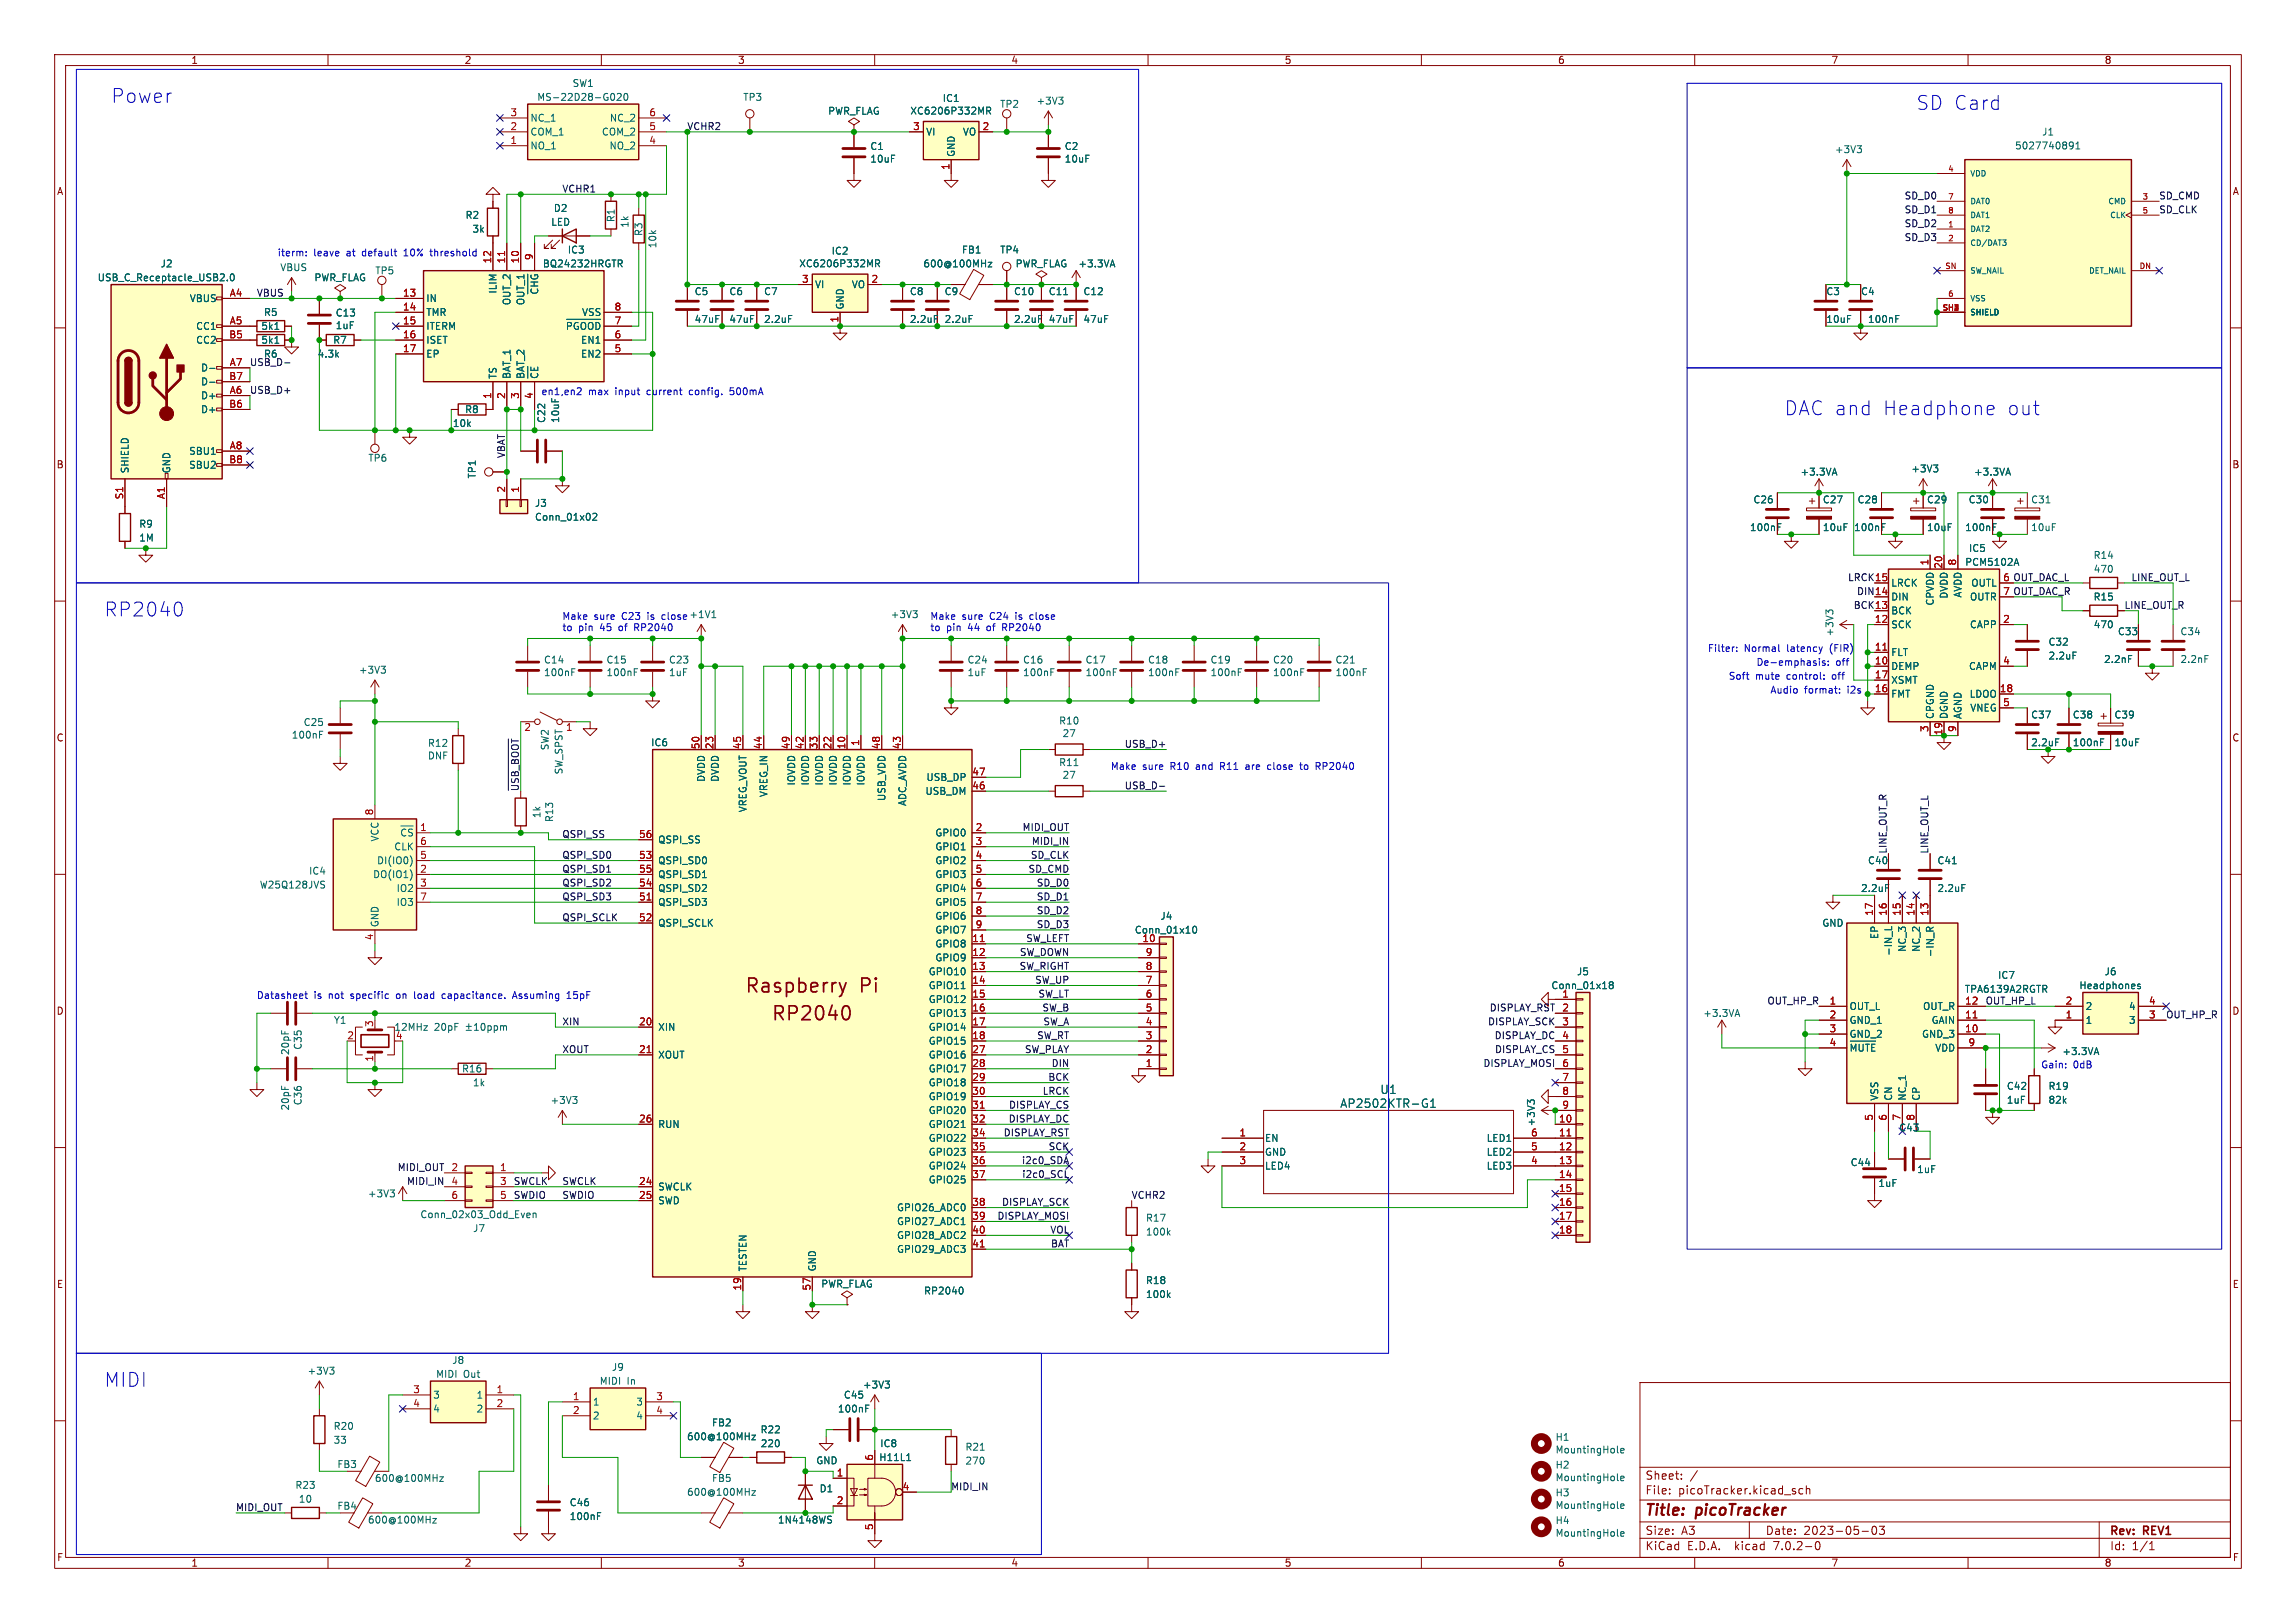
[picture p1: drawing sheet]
<svg xmlns="http://www.w3.org/2000/svg" width="420mm" height="297mm" viewBox="0 0 420 297" stroke-linecap="round" stroke-linejoin="round" font-family="sans-serif">
<defs><g id="words">
<g font-size="3.5" fill="#0000c2">
<text x="20.3" y="19.1">Power</text>
<text x="350.5" y="20.3">SD Card</text>
<text x="326.4" y="76.2">DAC and</text>
<text x="344.2" y="76.2">Headphone</text>
<text x="366.8" y="76.2">out</text>
<text x="19" y="113">RP2040</text>
<text x="19" y="254">MIDI</text>
</g>
<g font-size="3.5" fill="#840000">
<text x="136.2" y="182">Raspberry</text>
<text x="157.2" y="182">Pi</text>
<text x="141.1" y="187.1">RP2040</text>
</g>
<g font-size="2.8" fill="#840000">
<text x="301" y="277.8">Title:</text>
<text x="310.4" y="277.8">picoTracker</text>
</g>
<g font-size="2.1" fill="#006464">
<text x="245.1" y="202.9">AP2502KTR-G1</text>
<text x="252.4" y="200.3">U1</text>
</g>
<g font-size="2.1" fill="#840000">
<text x="301" y="273.6">File:</text>
<text x="301" y="270.9">Sheet:</text>
<text x="307" y="273.6">picoTracker.kicad_sch</text>
<text x="301" y="281">Size:</text>
<text x="307.6" y="281">A3</text>
<text x="323" y="281">Date:</text>
<text x="329.9" y="281">2023-05-03</text>
<text x="386" y="281.2">Rev:</text>
<text x="392.2" y="281.2">REV1</text>
<text x="301" y="283.8">KiCad</text>
<text x="308.6" y="283.8">E.D.A.</text>
<text x="317.4" y="283.8">kicad</text>
<text x="324.5" y="283.8">7.0.2-0</text>
<text x="386" y="283.8">Id:</text>
<text x="390" y="283.8">1/1</text>
</g>
<g font-size="1.8" fill="#840000">
<text x="35" y="11.8">1</text>
<text x="85" y="11.8">2</text>
<text x="135" y="11.8">3</text>
<text x="185" y="11.8">4</text>
<text x="235" y="11.8">5</text>
<text x="285" y="11.8">6</text>
<text x="335" y="11.8">7</text>
<text x="385" y="11.8">8</text>
<text x="10.4" y="35.8">A</text>
<text x="408.4" y="35.8">A</text>
<text x="10.3" y="85.8">B</text>
<text x="408.3" y="85.8">B</text>
<text x="10.3" y="135.8">C</text>
<text x="408.3" y="135.8">C</text>
<text x="10.3" y="185.8">D</text>
<text x="408.3" y="185.8">D</text>
<text x="10.4" y="235.8">E</text>
<text x="408.3" y="235.8">E</text>
<text x="10.4" y="285.8">F</text>
<text x="35" y="286.8">1</text>
<text x="85" y="286.8">2</text>
<text x="135" y="286.8">3</text>
<text x="185" y="286.8">4</text>
<text x="235" y="286.8">5</text>
<text x="285" y="286.8">6</text>
<text x="335" y="286.8">7</text>
<text x="385" y="286.8">8</text>
<text x="408.4" y="285.8">F</text>
</g>
<g font-size="1.8" fill="#006464">
<text x="104.7" y="16.1">SW1</text>
<text x="97" y="22.4">NC_1</text>
<text x="98.2" y="18.6">MS-22D28-G020</text>
<text x="111.4" y="22.4">NC_2</text>
<text x="135.9" y="18.6">TP3</text>
<text x="151.4" y="21.1">PWR_FLAG</text>
<text x="166.5" y="21.1">XC6206P332MR</text>
<text x="172.4" y="18.8">IC1</text>
<text x="182.9" y="19.9">TP2</text>
<text x="189.5" y="19.3">+3V3</text>
<text x="97" y="27.5">NO_1</text>
<text x="97" y="25">COM_1</text>
<text x="110" y="25">COM_2</text>
<text x="111.4" y="27.5">NO_2</text>
<text x="159.1" y="27.6">C1</text>
<text x="159.1" y="29.9">10uF</text>
<text x="169.4" y="25">VI</text>
<text x="174.8" y="28.7" transform="rotate(-90 174.8 28.7)">GND</text>
<text x="176" y="25">VO</text>
<text x="194.7" y="27.6">C2</text>
<text x="194.7" y="29.9">10uF</text>
<text x="335.6" y="28.2">+3V3</text>
<text x="368.5" y="27.5">5027740891</text>
<text x="373.5" y="25">J1</text>
<text x="85.1" y="40.2">R2</text>
<text x="100.8" y="41.5">LED</text>
<text x="101.2" y="38.9">D2</text>
<text x="112.6" y="40.7" transform="rotate(-90 112.6 40.7)">R1</text>
<text x="115.1" y="41.7" transform="rotate(-90 115.1 41.7)">1k</text>
<text x="86.4" y="42.7">3k</text>
<text x="103.8" y="46.5">IC3</text>
<text x="117.7" y="43.3" transform="rotate(-90 117.7 43.3)">R3</text>
<text x="120.2" y="45.5" transform="rotate(-90 120.2 45.5)">10k</text>
<text x="152.1" y="46.7">IC2</text>
<text x="175.9" y="46.5">FB1</text>
<text x="182.9" y="46.5">TP4</text>
<text x="17.8" y="51.6">USB_C_Receptacle_USB2.0</text>
<text x="29.3" y="49.1">J2</text>
<text x="51.2" y="49.8">VBUS</text>
<text x="57.4" y="51.6">PWR_FLAG</text>
<text x="68.6" y="50.4">TP5</text>
<text x="91" y="53.9" transform="rotate(-90 91 53.9)">ILIM</text>
<text x="99.2" y="49.1">BQ24232HRGTR</text>
<text x="146.1" y="49.1">XC6206P332MR</text>
<text x="149.1" y="52.9">VI</text>
<text x="155.7" y="52.9">VO</text>
<text x="168.8" y="49.1">600@100MHz</text>
<text x="185.7" y="49.1">PWR_FLAG</text>
<text x="197.2" y="49.1">+3.3VA</text>
<text x="34.6" y="55.4">VBUS</text>
<text x="48.2" y="58">R5</text>
<text x="61.3" y="58.1">C13</text>
<text x="78" y="55.4">IN</text>
<text x="78" y="58">TMR</text>
<text x="93.5" y="56" transform="rotate(-90 93.5 56)">OUT_2</text>
<text x="96.1" y="56" transform="rotate(-90 96.1 56)">OUT_1</text>
<text x="99.2" y="54" transform="rotate(-90 99.2 54)">~{CHG}</text>
<text x="106.3" y="58">VSS</text>
<text x="127" y="54.2">C5</text>
<text x="127" y="59.2">47uF</text>
<text x="133.4" y="54.2">C6</text>
<text x="133.4" y="59.2">47uF</text>
<text x="139.7" y="54.2">C7</text>
<text x="139.7" y="59.2">2.2uF</text>
<text x="154.5" y="56.6" transform="rotate(-90 154.5 56.6)">GND</text>
<text x="166.4" y="54.2">C8</text>
<text x="166.4" y="59.2">2.2uF</text>
<text x="172.7" y="54.2">C9</text>
<text x="172.7" y="59.2">2.2uF</text>
<text x="185.4" y="54.2">C10</text>
<text x="185.4" y="59.2">2.2uF</text>
<text x="191.8" y="54.2">C11</text>
<text x="191.8" y="59.2">47uF</text>
<text x="198.1" y="54.2">C12</text>
<text x="198.1" y="59.2">47uF</text>
<text x="334" y="54.2">C3</text>
<text x="334" y="59.2">10uF</text>
<text x="340.4" y="54.2">C4</text>
<text x="341.6" y="59.2">100nF</text>
<text x="35.7" y="60.5">CC1</text>
<text x="35.7" y="63.1">CC2</text>
<text x="47.7" y="63.1">5k1</text>
<text x="47.7" y="60.5">5k1</text>
<text x="48.2" y="65.6">R6</text>
<text x="58" y="65.6">4.3k</text>
<text x="60.9" y="63.1">R7</text>
<text x="61.3" y="60.4">1uF</text>
<text x="78" y="60.5">ITERM</text>
<text x="78" y="63.1">ISET</text>
<text x="78" y="65.6">EP</text>
<text x="103.4" y="61.1">~{PGOOD}</text>
<text x="106.2" y="65.6">EN2</text>
<text x="106.2" y="63.1">EN1</text>
<text x="36.7" y="68.1">D-</text>
<text x="36.7" y="70.7">D-</text>
<text x="91" y="69.3" transform="rotate(-90 91 69.3)">TS</text>
<text x="93.5" y="69.3" transform="rotate(-90 93.5 69.3)">BAT_1</text>
<text x="96.1" y="69.3" transform="rotate(-90 96.1 69.3)">BAT_2</text>
<text x="99.2" y="69.3" transform="rotate(-90 99.2 69.3)">~{CE}</text>
<text x="36.7" y="73.2">D+</text>
<text x="36.7" y="75.8">D+</text>
<text x="85" y="75.8">R8</text>
<text x="99.9" y="77.5" transform="rotate(-90 99.9 77.5)">C22</text>
<text x="102.4" y="77.5" transform="rotate(-90 102.4 77.5)">10uF</text>
<text x="34.5" y="83.4">SBU1</text>
<text x="82.8" y="78.3">10k</text>
<text x="23.7" y="86.6" transform="rotate(-90 23.7 86.6)">SHIELD</text>
<text x="31.3" y="86.6" transform="rotate(-90 31.3 86.6)">GND</text>
<text x="34.5" y="85.9">SBU2</text>
<text x="67.3" y="84.6">TP6</text>
<text x="87.2" y="87.6" transform="rotate(-90 87.2 87.6)">TP1</text>
<text x="329.3" y="87.2">+3.3VA</text>
<text x="349.6" y="86.6">+3V3</text>
<text x="361" y="87.2">+3.3VA</text>
<text x="97.8" y="92.9">J3</text>
<text x="97.8" y="95.4">Conn_01x02</text>
<text x="320.7" y="92.3">C26</text>
<text x="333.4" y="92.3">C27</text>
<text x="339.7" y="92.3">C28</text>
<text x="352.4" y="92.3">C29</text>
<text x="360.1" y="92.3">C30</text>
<text x="371.5" y="92.3">C31</text>
<text x="25.4" y="96.7">R9</text>
<text x="25.4" y="99.3">1M</text>
<text x="320" y="97.3">100nF</text>
<text x="333.4" y="97.3">10uF</text>
<text x="339.1" y="97.3">100nF</text>
<text x="352.4" y="97.3">10uF</text>
<text x="359.4" y="97.3">100nF</text>
<text x="360.1" y="101.2">IC5</text>
<text x="371.5" y="97.3">10uF</text>
<text x="345.9" y="107.5">LRCK</text>
<text x="359.4" y="103.7">PCM5102A</text>
<text x="360.5" y="107.5">OUTL</text>
<text x="382.9" y="102.4">R14</text>
<text x="382.9" y="105">470</text>
<text x="162.9" y="113.3">+3V3</text>
<text x="345.9" y="112.6">BCK</text>
<text x="345.9" y="110">DIN</text>
<text x="353.9" y="110.9" transform="rotate(-90 353.9 110.9)">CPVDD</text>
<text x="356.4" y="109.7" transform="rotate(-90 356.4 109.7)">DVDD</text>
<text x="359" y="109.5" transform="rotate(-90 359 109.5)">AVDD</text>
<text x="360.2" y="110">OUTR</text>
<text x="382.9" y="110">R15</text>
<text x="335.5" y="116.5" transform="rotate(-90 335.5 116.5)">+3V3</text>
<text x="345.9" y="115.1">SCK</text>
<text x="360.2" y="115.1">CAPP</text>
<text x="374.7" y="118.3">C32</text>
<text x="382.9" y="115.1">470</text>
<text x="387.4" y="116.4">C33</text>
<text x="398.8" y="116.4">C34</text>
<text x="65.6" y="123.4">+3V3</text>
<text x="99.4" y="121.6">C14</text>
<text x="99.4" y="123.9">100nF</text>
<text x="110.9" y="121.6">C15</text>
<text x="110.9" y="123.9">100nF</text>
<text x="122.3" y="121.6">C23</text>
<text x="122.3" y="123.9">1uF</text>
<text x="176.9" y="121.6">C24</text>
<text x="176.9" y="123.9">1uF</text>
<text x="187.1" y="121.6">C16</text>
<text x="187.1" y="123.9">100nF</text>
<text x="198.5" y="121.6">C17</text>
<text x="198.5" y="123.9">100nF</text>
<text x="209.9" y="121.6">C18</text>
<text x="209.9" y="123.9">100nF</text>
<text x="221.4" y="121.6">C19</text>
<text x="221.4" y="123.9">100nF</text>
<text x="232.8" y="121.6">C20</text>
<text x="232.8" y="123.9">100nF</text>
<text x="244.2" y="121.6">C21</text>
<text x="244.2" y="123.9">100nF</text>
<text x="345.9" y="122.7">DEMP</text>
<text x="345.9" y="120.2">FLT</text>
<text x="345.9" y="125.3">XSMT</text>
<text x="360" y="122.7">CAPM</text>
<text x="374.7" y="120.8">2.2uF</text>
<text x="384.8" y="121.5">2.2nF</text>
<text x="398.8" y="121.5">2.2nF</text>
<text x="345.9" y="127.8">FMT</text>
<text x="353.9" y="131.6" transform="rotate(-90 353.9 131.6)">CPGND</text>
<text x="356.4" y="131.6" transform="rotate(-90 356.4 131.6)">DGND</text>
<text x="359" y="131.6" transform="rotate(-90 359 131.6)">AGND</text>
<text x="360.2" y="127.8">LDOO</text>
<text x="360.3" y="130.4">VNEG</text>
<text x="371.5" y="131.6">C37</text>
<text x="379.1" y="131.6">C38</text>
<text x="386.7" y="131.6">C39</text>
<text x="53.3" y="135.3">100nF</text>
<text x="55.5" y="133">C25</text>
<text x="78.2" y="136.8">R12</text>
<text x="100.5" y="137.4" transform="rotate(-90 100.5 137.4)">SW2</text>
<text x="119" y="136.7">IC6</text>
<text x="193.7" y="132.7">R10</text>
<text x="194.3" y="135">27</text>
<text x="371.5" y="136.7">2.2uF</text>
<text x="379.1" y="136.7">100nF</text>
<text x="386.7" y="136.7">10uF</text>
<text x="78.2" y="139.1">DNF</text>
<text x="103.1" y="141.8" transform="rotate(-90 103.1 141.8)">SW_SPST</text>
<text x="129.1" y="143.2" transform="rotate(-90 129.1 143.2)">DVDD</text>
<text x="131.6" y="143.2" transform="rotate(-90 131.6 143.2)">DVDD</text>
<text x="145.6" y="143.9" transform="rotate(-90 145.6 143.9)">IOVDD</text>
<text x="148.1" y="143.9" transform="rotate(-90 148.1 143.9)">IOVDD</text>
<text x="150.7" y="143.9" transform="rotate(-90 150.7 143.9)">IOVDD</text>
<text x="153.2" y="143.9" transform="rotate(-90 153.2 143.9)">IOVDD</text>
<text x="155.8" y="143.9" transform="rotate(-90 155.8 143.9)">IOVDD</text>
<text x="158.3" y="143.9" transform="rotate(-90 158.3 143.9)">IOVDD</text>
<text x="169.3" y="143.1">USB_DP</text>
<text x="193.7" y="140.3">R11</text>
<text x="194.3" y="142.7">27</text>
<text x="99" y="149.8" transform="rotate(-90 99 149.8)">1k</text>
<text x="136.7" y="148.8" transform="rotate(-90 136.7 148.8)">VREG_VOUT</text>
<text x="140.5" y="146" transform="rotate(-90 140.5 146)">VREG_IN</text>
<text x="162.1" y="146.7" transform="rotate(-90 162.1 146.7)">USB_VDD</text>
<text x="165.9" y="147.6" transform="rotate(-90 165.9 147.6)">ADC_AVDD</text>
<text x="169.2" y="145.6">USB_DM</text>
<text x="69.4" y="154.1" transform="rotate(-90 69.4 154.1)">VCC</text>
<text x="72" y="155.8">CLK</text>
<text x="73.1" y="153.8">~{CS}</text>
<text x="101.3" y="150.5" transform="rotate(-90 101.3 150.5)">R13</text>
<text x="120.4" y="154.5">QSPI_SS</text>
<text x="171" y="153.2">GPIO0</text>
<text x="171" y="155.8">GPIO1</text>
<text x="56.5" y="160.2">IC4</text>
<text x="68.1" y="160.8">DO(IO1)</text>
<text x="68.9" y="158.3">DI(IO0)</text>
<text x="120.4" y="158.3">QSPI_SD0</text>
<text x="120.4" y="160.8">QSPI_SD1</text>
<text x="171" y="158.3">GPIO2</text>
<text x="171" y="160.8">GPIO3</text>
<text x="341.6" y="158.3">C40</text>
<text x="354.3" y="158.3">C41</text>
<text x="47.5" y="162.8">W25Q128JVS</text>
<text x="72.4" y="163.4">IO2</text>
<text x="72.4" y="165.9">IO3</text>
<text x="120.4" y="165.9">QSPI_SD3</text>
<text x="120.4" y="163.4">QSPI_SD2</text>
<text x="171" y="163.4">GPIO4</text>
<text x="171" y="165.9">GPIO5</text>
<text x="340.4" y="163.4">2.2uF</text>
<text x="354.3" y="163.4">2.2uF</text>
<text x="69.4" y="169.7" transform="rotate(-90 69.4 169.7)">GND</text>
<text x="120.4" y="169.7">QSPI_SCLK</text>
<text x="171" y="173.5">GPIO8</text>
<text x="171" y="168.5">GPIO6</text>
<text x="171" y="171">GPIO7</text>
<text x="207.5" y="171">Conn_01x10</text>
<text x="212.2" y="168.5">J4</text>
<text x="333.3" y="169.7">GND</text>
<text x="343.7" y="172" transform="rotate(-90 343.7 172)">EP</text>
<text x="169.8" y="178.6">GPIO10</text>
<text x="171" y="176.1">GPIO9</text>
<text x="288.4" y="178.6">J5</text>
<text x="346.3" y="175" transform="rotate(-90 346.3 175)">-IN_L</text>
<text x="348.8" y="174.3" transform="rotate(-90 348.8 174.3)">NC_3</text>
<text x="351.3" y="174.3" transform="rotate(-90 351.3 174.3)">NC_2</text>
<text x="353.9" y="175.3" transform="rotate(-90 353.9 175.3)">-IN_R</text>
<text x="365.4" y="179.3">IC7</text>
<text x="384.9" y="178.6">J6</text>
<text x="169.8" y="181.2">GPIO11</text>
<text x="169.8" y="183.7">GPIO12</text>
<text x="283.7" y="181.2">Conn_01x18</text>
<text x="338.3" y="185">OUT_L</text>
<text x="351.6" y="185">OUT_R</text>
<text x="359.3" y="181.8">TPA6139A2RGTR</text>
<text x="380.3" y="181.2">Headphones</text>
<text x="381.5" y="185">2</text>
<text x="389.3" y="185">4</text>
<text x="61" y="187.5">Y1</text>
<text x="72.1" y="188.8">12MHz</text>
<text x="72.4" y="190.2">4</text>
<text x="79.4" y="188.8">20pF</text>
<text x="120.4" y="188.8">XIN</text>
<text x="169.8" y="186.2">GPIO13</text>
<text x="169.8" y="188.8">GPIO14</text>
<text x="169.8" y="191.3">GPIO15</text>
<text x="311.5" y="186.2">+3.3VA</text>
<text x="338.3" y="187.5">GND_1</text>
<text x="338.3" y="190.1">GND_2</text>
<text x="351.5" y="190.1">GND_3</text>
<text x="353.2" y="187.5">GAIN</text>
<text x="381.5" y="187.5">1</text>
<text x="389.3" y="187.5">3</text>
<text x="53" y="193.1" transform="rotate(-90 53 193.1)">20pF</text>
<text x="55.3" y="192.2" transform="rotate(-90 55.3 192.2)">C35</text>
<text x="84.5" y="196.4">R16</text>
<text x="120.4" y="193.9">XOUT</text>
<text x="169.8" y="193.9">GPIO16</text>
<text x="169.8" y="196.4">GPIO17</text>
<text x="338.3" y="193.2">~{MUTE}</text>
<text x="353.9" y="192.6">VDD</text>
<text x="377.2" y="193.2">+3.3VA</text>
<text x="53" y="203.3" transform="rotate(-90 53 203.3)">20pF</text>
<text x="55.3" y="202.3" transform="rotate(-90 55.3 202.3)">C36</text>
<text x="86.4" y="198.9">1k</text>
<text x="100.6" y="202.2">+3V3</text>
<text x="169.8" y="198.9">GPIO18</text>
<text x="169.8" y="201.5">GPIO19</text>
<text x="343.7" y="201.4" transform="rotate(-90 343.7 201.4)">VSS</text>
<text x="346.3" y="201.4" transform="rotate(-90 346.3 201.4)">CN</text>
<text x="348.8" y="201.4" transform="rotate(-90 348.8 201.4)">NC_1</text>
<text x="351.3" y="201.4" transform="rotate(-90 351.3 201.4)">CP</text>
<text x="367" y="199.6">C42</text>
<text x="367" y="202.1">1uF</text>
<text x="374.7" y="199.6">R19</text>
<text x="374.7" y="202.1">82k</text>
<text x="120.4" y="206.6">RUN</text>
<text x="169.8" y="204">GPIO20</text>
<text x="169.8" y="206.6">GPIO21</text>
<text x="169.8" y="209.1">GPIO22</text>
<text x="231.4" y="209.1">EN</text>
<text x="271.8" y="209.1">LED1</text>
<text x="280.9" y="206.2" transform="rotate(-90 280.9 206.2)">+3V3</text>
<text x="347.3" y="207.2">C43</text>
<text x="169.8" y="211.6">GPIO23</text>
<text x="169.8" y="214.2">GPIO24</text>
<text x="231.4" y="211.6">GND</text>
<text x="231.4" y="214.2">LED4</text>
<text x="271.8" y="214.2">LED3</text>
<text x="271.8" y="211.6">LED2</text>
<text x="338.5" y="213.6">C44</text>
<text x="350.6" y="214.8">1uF</text>
<text x="67.2" y="219.3">+3V3</text>
<text x="120.4" y="218">SWCLK</text>
<text x="120.4" y="220.5">SWD</text>
<text x="164" y="221.8">GPIO26_ADC0</text>
<text x="169.8" y="216.7">GPIO25</text>
<text x="343.5" y="217.4">1uF</text>
<text x="76.8" y="223.1">Conn_02x03_Odd_Even</text>
<text x="86.5" y="225.6">J7</text>
<text x="164" y="224.3">GPIO27_ADC1</text>
<text x="164" y="226.9">GPIO28_ADC2</text>
<text x="209.6" y="223.7">R17</text>
<text x="209.6" y="226.3">100k</text>
<text x="136.7" y="232.7" transform="rotate(-90 136.7 232.7)">TESTEN</text>
<text x="149.4" y="232.7" transform="rotate(-90 149.4 232.7)">GND</text>
<text x="164" y="229.4">GPIO29_ADC3</text>
<text x="150.2" y="235.8">PWR_FLAG</text>
<text x="169" y="237">RP2040</text>
<text x="209.6" y="235.1">R18</text>
<text x="209.6" y="237.7">100k</text>
<text x="56.2" y="251.7">+3V3</text>
<text x="82.7" y="249.7">J8</text>
<text x="111.9" y="251">J9</text>
<text x="79.2" y="256.1">3</text>
<text x="79.7" y="252.3">MIDI</text>
<text x="84.7" y="252.3">Out</text>
<text x="87.1" y="256.1">1</text>
<text x="108.5" y="257.4">1</text>
<text x="109.6" y="253.6">MIDI</text>
<text x="114.7" y="253.6">In</text>
<text x="116.3" y="257.4">3</text>
<text x="154.3" y="256.1">C45</text>
<text x="157.8" y="254.2">+3V3</text>
<text x="61" y="261.8">R20</text>
<text x="79.2" y="258.6">4</text>
<text x="87.1" y="258.6">2</text>
<text x="108.5" y="259.9">2</text>
<text x="116.3" y="259.9">4</text>
<text x="125.6" y="263.7">600@100MHz</text>
<text x="130.2" y="261.2">FB2</text>
<text x="139.1" y="262.4">R22</text>
<text x="153.2" y="258.6">100nF</text>
<text x="284.5" y="263.8">H1</text>
<text x="61" y="264.4">33</text>
<text x="61.7" y="268.8">FB3</text>
<text x="139.1" y="265">220</text>
<text x="149.3" y="268.1">GND</text>
<text x="160.8" y="267.5">H11L1</text>
<text x="161" y="265">IC8</text>
<text x="176.5" y="265.6">R21</text>
<text x="176.5" y="268.2">270</text>
<text x="284.5" y="268.9">H2</text>
<text x="284.5" y="266.1">MountingHole</text>
<text x="54" y="272.6">R23</text>
<text x="54.6" y="275.1">10</text>
<text x="68.5" y="271.3">600@100MHz</text>
<text x="104.1" y="275.8">C46</text>
<text x="125.6" y="273.9">600@100MHz</text>
<text x="130.2" y="271.3">FB5</text>
<text x="149.9" y="273.2">D1</text>
<text x="284.5" y="274">H3</text>
<text x="284.5" y="271.2">MountingHole</text>
<text x="61.7" y="276.4">FB4</text>
<text x="67.2" y="279">600@100MHz</text>
<text x="104.1" y="278.3">100nF</text>
<text x="142.2" y="279">1N4148WS</text>
<text x="284.5" y="276.3">MountingHole</text>
<text x="284.5" y="279.1">H4</text>
<text x="284.5" y="281.4">MountingHole</text>
</g>
<g font-size="1.8" fill="#a90000">
<text x="93.3" y="23.9">2</text>
<text x="93.3" y="21.3">3</text>
<text x="118.7" y="23.9">5</text>
<text x="118.7" y="21.3">6</text>
<text x="167" y="23.9">3</text>
<text x="179.7" y="23.9">2</text>
<text x="93.3" y="26.4">1</text>
<text x="118.7" y="26.4">4</text>
<text x="173.7" y="31.1" transform="rotate(-90 173.7 31.1)">1</text>
<text x="97.5" y="47.7" transform="rotate(-90 97.5 47.7)">9</text>
<text x="89.9" y="48.3" transform="rotate(-90 89.9 48.3)">12</text>
<text x="92.5" y="48.3" transform="rotate(-90 92.5 48.3)">11</text>
<text x="95" y="48.3" transform="rotate(-90 95 48.3)">10</text>
<text x="146.7" y="51.8">3</text>
<text x="159.4" y="51.8">2</text>
<text x="42" y="54.4">A4</text>
<text x="42" y="59.4">A5</text>
<text x="73.7" y="54.4">13</text>
<text x="73.7" y="56.9">14</text>
<text x="73.7" y="59.4">15</text>
<text x="112.4" y="59.4">7</text>
<text x="112.4" y="56.9">8</text>
<text x="153.4" y="59.1" transform="rotate(-90 153.4 59.1)">1</text>
<text x="41.9" y="62">B5</text>
<text x="73.7" y="62">16</text>
<text x="73.7" y="64.5">17</text>
<text x="112.4" y="64.5">5</text>
<text x="112.4" y="62">6</text>
<text x="41.9" y="69.6">B7</text>
<text x="42" y="67.1">A7</text>
<text x="41.9" y="74.7">B6</text>
<text x="42" y="72.1">A6</text>
<text x="89.9" y="73.1" transform="rotate(-90 89.9 73.1)">1</text>
<text x="92.5" y="73.1" transform="rotate(-90 92.5 73.1)">2</text>
<text x="95" y="73.1" transform="rotate(-90 95 73.1)">3</text>
<text x="97.5" y="73.1" transform="rotate(-90 97.5 73.1)">4</text>
<text x="42" y="82.3">A8</text>
<text x="41.9" y="84.8">B8</text>
<text x="22.6" y="91.4" transform="rotate(-90 22.6 91.4)">S1</text>
<text x="30.2" y="91.4" transform="rotate(-90 30.2 91.4)">A1</text>
<text x="92.5" y="90.2" transform="rotate(-90 92.5 90.2)">2</text>
<text x="95" y="90.2" transform="rotate(-90 95 90.2)">1</text>
<text x="342.9" y="106.4">15</text>
<text x="352.8" y="103.5" transform="rotate(-90 352.8 103.5)">1</text>
<text x="355.3" y="104.1" transform="rotate(-90 355.3 104.1)">20</text>
<text x="357.9" y="103.5" transform="rotate(-90 357.9 103.5)">8</text>
<text x="366.4" y="106.4">6</text>
<text x="342.9" y="111.5">13</text>
<text x="342.9" y="109">14</text>
<text x="366.4" y="109">7</text>
<text x="342.9" y="119.1">11</text>
<text x="342.9" y="114">12</text>
<text x="366.4" y="114">2</text>
<text x="342.9" y="121.7">10</text>
<text x="342.9" y="124.2">17</text>
<text x="366.4" y="121.7">4</text>
<text x="342.9" y="126.7">16</text>
<text x="365.8" y="126.7">18</text>
<text x="366.4" y="129.3">5</text>
<text x="95.9" y="134">2</text>
<text x="103.5" y="134">1</text>
<text x="128" y="137.2" transform="rotate(-90 128 137.2)">50</text>
<text x="130.6" y="137.2" transform="rotate(-90 130.6 137.2)">23</text>
<text x="135.6" y="137.2" transform="rotate(-90 135.6 137.2)">45</text>
<text x="139.4" y="137.2" transform="rotate(-90 139.4 137.2)">44</text>
<text x="144.5" y="137.2" transform="rotate(-90 144.5 137.2)">49</text>
<text x="147.1" y="137.2" transform="rotate(-90 147.1 137.2)">42</text>
<text x="149.6" y="137.2" transform="rotate(-90 149.6 137.2)">33</text>
<text x="152.1" y="137.2" transform="rotate(-90 152.1 137.2)">22</text>
<text x="154.7" y="137.2" transform="rotate(-90 154.7 137.2)">10</text>
<text x="157.2" y="136.6" transform="rotate(-90 157.2 136.6)">1</text>
<text x="161" y="137.2" transform="rotate(-90 161 137.2)">48</text>
<text x="164.8" y="137.2" transform="rotate(-90 164.8 137.2)">43</text>
<text x="352.8" y="134" transform="rotate(-90 352.8 134)">3</text>
<text x="355.3" y="134.6" transform="rotate(-90 355.3 134.6)">19</text>
<text x="357.9" y="134" transform="rotate(-90 357.9 134)">9</text>
<text x="177.8" y="142">47</text>
<text x="68.3" y="149.3" transform="rotate(-90 68.3 149.3)">8</text>
<text x="177.8" y="144.5">46</text>
<text x="76.8" y="152.1">1</text>
<text x="76.8" y="154.7">6</text>
<text x="116.8" y="153.4">56</text>
<text x="178.4" y="152.1">2</text>
<text x="178.4" y="154.7">3</text>
<text x="76.8" y="159.8">2</text>
<text x="76.8" y="157.2">5</text>
<text x="116.8" y="157.2">53</text>
<text x="116.8" y="159.8">55</text>
<text x="178.4" y="157.2">4</text>
<text x="178.4" y="159.8">5</text>
<text x="76.8" y="162.3">3</text>
<text x="76.8" y="164.8">7</text>
<text x="116.8" y="164.8">51</text>
<text x="116.8" y="162.3">54</text>
<text x="178.4" y="162.3">6</text>
<text x="178.4" y="164.8">7</text>
<text x="178.4" y="167.4">8</text>
<text x="342.6" y="167.6" transform="rotate(-90 342.6 167.6)">17</text>
<text x="345.2" y="167.6" transform="rotate(-90 345.2 167.6)">16</text>
<text x="347.7" y="167.6" transform="rotate(-90 347.7 167.6)">15</text>
<text x="350.3" y="167.6" transform="rotate(-90 350.3 167.6)">14</text>
<text x="352.8" y="167.6" transform="rotate(-90 352.8 167.6)">13</text>
<text x="68.3" y="172.1" transform="rotate(-90 68.3 172.1)">4</text>
<text x="116.8" y="168.7">52</text>
<text x="177.8" y="172.5">11</text>
<text x="178.4" y="169.9">9</text>
<text x="208.9" y="172.5">10</text>
<text x="177.8" y="175">12</text>
<text x="177.8" y="177.5">13</text>
<text x="209.5" y="177.5">8</text>
<text x="209.5" y="175">9</text>
<text x="177.8" y="180.1">14</text>
<text x="177.8" y="182.6">15</text>
<text x="177.8" y="185.2">16</text>
<text x="209.5" y="185.2">5</text>
<text x="209.5" y="182.6">6</text>
<text x="209.5" y="180.1">7</text>
<text x="285.7" y="182.6">1</text>
<text x="285.7" y="185.2">2</text>
<text x="334.6" y="183.9">1</text>
<text x="359.4" y="183.9">12</text>
<text x="377.8" y="183.9">2</text>
<text x="393" y="183.9">4</text>
<text x="63.5" y="190.2">2</text>
<text x="68.3" y="188" transform="rotate(-90 68.3 188)">3</text>
<text x="116.8" y="187.7">20</text>
<text x="177.8" y="187.7">17</text>
<text x="177.8" y="190.2">18</text>
<text x="209.5" y="190.2">3</text>
<text x="209.5" y="187.7">4</text>
<text x="285.7" y="187.7">3</text>
<text x="285.7" y="190.2">4</text>
<text x="334.6" y="186.4">2</text>
<text x="334.6" y="189">3</text>
<text x="334.6" y="191.5">4</text>
<text x="359.4" y="189">10</text>
<text x="359.4" y="186.4">11</text>
<text x="360" y="191.5">9</text>
<text x="377.8" y="186.4">1</text>
<text x="393" y="186.4">3</text>
<text x="68.3" y="194.3" transform="rotate(-90 68.3 194.3)">1</text>
<text x="116.8" y="192.8">21</text>
<text x="177.8" y="192.8">27</text>
<text x="177.8" y="195.3">28</text>
<text x="177.8" y="197.9">29</text>
<text x="209.5" y="195.3">1</text>
<text x="209.5" y="192.8">2</text>
<text x="285.7" y="192.8">5</text>
<text x="285.7" y="195.3">6</text>
<text x="285.7" y="197.9">7</text>
<text x="177.8" y="200.4">30</text>
<text x="177.8" y="202.9">31</text>
<text x="285.7" y="200.4">8</text>
<text x="285.7" y="202.9">9</text>
<text x="116.8" y="205.5">26</text>
<text x="177.8" y="205.5">32</text>
<text x="177.8" y="208">34</text>
<text x="226.7" y="208">1</text>
<text x="280" y="208">6</text>
<text x="285.1" y="205.5">10</text>
<text x="285.1" y="208">11</text>
<text x="342.6" y="205.1" transform="rotate(-90 342.6 205.1)">5</text>
<text x="345.2" y="205.1" transform="rotate(-90 345.2 205.1)">6</text>
<text x="347.7" y="205.1" transform="rotate(-90 347.7 205.1)">7</text>
<text x="350.3" y="205.1" transform="rotate(-90 350.3 205.1)">8</text>
<text x="82.5" y="214.4">2</text>
<text x="91.4" y="214.4">1</text>
<text x="177.8" y="210.6">35</text>
<text x="177.8" y="213.1">36</text>
<text x="177.8" y="215.6">37</text>
<text x="226.7" y="210.6">2</text>
<text x="226.7" y="213.1">3</text>
<text x="280" y="213.1">4</text>
<text x="280" y="210.6">5</text>
<text x="285.1" y="210.6">12</text>
<text x="285.1" y="213.1">13</text>
<text x="285.1" y="215.6">14</text>
<text x="82.5" y="216.9">4</text>
<text x="82.5" y="219.5">6</text>
<text x="91.4" y="216.9">3</text>
<text x="91.4" y="219.5">5</text>
<text x="116.8" y="216.9">24</text>
<text x="116.8" y="219.5">25</text>
<text x="177.8" y="220.7">38</text>
<text x="285.1" y="218.2">15</text>
<text x="285.1" y="220.7">16</text>
<text x="177.8" y="223.3">39</text>
<text x="177.8" y="225.8">40</text>
<text x="285.1" y="223.3">17</text>
<text x="285.1" y="225.8">18</text>
<text x="177.8" y="228.3">41</text>
<text x="135.6" y="236.2" transform="rotate(-90 135.6 236.2)">19</text>
<text x="148.3" y="236.2" transform="rotate(-90 148.3 236.2)">57</text>
<text x="75.5" y="255">3</text>
<text x="75.5" y="257.6">4</text>
<text x="90.8" y="255">1</text>
<text x="90.8" y="257.6">2</text>
<text x="104.7" y="256.3">1</text>
<text x="120" y="256.3">3</text>
<text x="104.7" y="258.8">2</text>
<text x="120" y="258.8">4</text>
<text x="159.8" y="267.4" transform="rotate(-90 159.8 267.4)">6</text>
<text x="153" y="270.3">1</text>
<text x="153" y="275.3">2</text>
<text x="165.1" y="272.8">4</text>
<text x="159.8" y="280.1" transform="rotate(-90 159.8 280.1)">5</text>
</g>
<g font-size="1.8" fill="#0f0f0f">
<text x="125.7" y="23.9">VCHR2</text>
<text x="102.9" y="35.3">VCHR1</text>
<text x="348.3" y="41.6">SD_D2</text>
<text x="348.3" y="39.1">SD_D1</text>
<text x="348.3" y="36.6">SD_D0</text>
<text x="395" y="39.1">SD_CLK</text>
<text x="395" y="36.6">SD_CMD</text>
<text x="348.3" y="44.2">SD_D3</text>
<text x="47" y="54.3">VBUS</text>
<text x="45.7" y="67">USB_D-</text>
<text x="45.7" y="72.1">USB_D+</text>
<text x="92.4" y="83.8" transform="rotate(-90 92.4 83.8)">VBAT</text>
<text x="337.9" y="106.4">LRCK15</text>
<text x="366.4" y="106.4">6 OUT_DAC_L</text>
<text x="389.9" y="106.4">LINE_OUT_L</text>
<text x="339" y="111.5">BCK13</text>
<text x="339.6" y="109">DIN14</text>
<text x="366.4" y="109">7 OUT_DAC_R</text>
<text x="205.6" y="136.9">USB_D+</text>
<text x="95" y="144.8" transform="rotate(-90 95 144.8)">~{USB_BOOT}</text>
<text x="205.6" y="144.5">USB_D-</text>
<text x="102.9" y="153.4">QSPI_SS</text>
<text x="186.9" y="152.1">MIDI_OUT</text>
<text x="188.6" y="154.7">MIDI_IN</text>
<text x="102.9" y="159.8">QSPI_SD1</text>
<text x="102.9" y="157.2">QSPI_SD0</text>
<text x="188" y="159.8">SD_CMD</text>
<text x="188.4" y="157.2">SD_CLK</text>
<text x="345.2" y="156.2" transform="rotate(-90 345.2 156.2)">LINE_OUT_R</text>
<text x="352.8" y="156.2" transform="rotate(-90 352.8 156.2)">LINE_OUT_L</text>
<text x="102.9" y="164.8">QSPI_SD3</text>
<text x="102.9" y="162.3">QSPI_SD2</text>
<text x="189.5" y="162.3">SD_D0</text>
<text x="189.5" y="164.8">SD_D1</text>
<text x="189.5" y="167.4">SD_D2</text>
<text x="102.9" y="168.6">QSPI_SCLK</text>
<text x="187.6" y="172.5">SW_LEFT</text>
<text x="189.5" y="169.9">SD_D3</text>
<text x="186.4" y="177.5">SW_RIGHT</text>
<text x="186.4" y="175">SW_DOWN</text>
<text x="189.2" y="180.1">SW_UP</text>
<text x="189.8" y="182.6">SW_LT</text>
<text x="190.6" y="185.2">SW_B</text>
<text x="272.4" y="185.2">DISPLAY_RST</text>
<text x="323.2" y="183.9">OUT_HP_R</text>
<text x="363.2" y="183.9">OUT_HP_L</text>
<text x="102.9" y="187.7">XIN</text>
<text x="189.6" y="190.2">SW_RT</text>
<text x="190.7" y="187.7">SW_A</text>
<text x="272.1" y="187.7">DISPLAY_SCK</text>
<text x="273.3" y="190.2">DISPLAY_DC</text>
<text x="396.2" y="186.4">OUT_HP_R</text>
<text x="102.9" y="192.8">XOUT</text>
<text x="187.3" y="192.8">SW_PLAY</text>
<text x="191.6" y="197.9">BCK</text>
<text x="192.2" y="195.3">DIN</text>
<text x="271.2" y="195.3">DISPLAY_MOSI</text>
<text x="273.3" y="192.8">DISPLAY_CS</text>
<text x="184.4" y="202.9">DISPLAY_CS</text>
<text x="190.6" y="200.4">LRCK</text>
<text x="183.5" y="208">DISPLAY_RST</text>
<text x="184.4" y="205.5">DISPLAY_DC</text>
<text x="72.6" y="214.4">MIDI_OUT</text>
<text x="186.8" y="213.1">i2c0_SDA</text>
<text x="186.9" y="215.6">i2c0_SCL</text>
<text x="191.7" y="210.6">SCK</text>
<text x="74.3" y="216.9">MIDI_IN</text>
<text x="94" y="216.9">SWCLK</text>
<text x="94" y="219.4">SWDIO</text>
<text x="102.9" y="219.4">SWDIO</text>
<text x="102.9" y="216.9">SWCLK</text>
<text x="183.2" y="220.7">DISPLAY_SCK</text>
<text x="207" y="219.4">VCHR2</text>
<text x="182.3" y="223.3">DISPLAY_MOSI</text>
<text x="192" y="225.8">VOL</text>
<text x="192.1" y="228.3">BAT</text>
<text x="174" y="272.8">MIDI_IN</text>
<text x="43.2" y="276.6">MIDI_OUT</text>
</g>
<g font-size="1.8" fill="#0000c2">
<text x="50.8" y="47">iterm:</text>
<text x="57.4" y="47">leave</text>
<text x="63.5" y="47">at</text>
<text x="66.4" y="47">default</text>
<text x="74.2" y="47">10%</text>
<text x="79.1" y="47">threshold</text>
<text x="99.1" y="72.4">en1,en2</text>
<text x="107.7" y="72.4">max</text>
<text x="112.6" y="72.4">input</text>
<text x="118.5" y="72.4">current</text>
<text x="126.4" y="72.4">config.</text>
<text x="133.9" y="72.4">500mA</text>
<text x="102.9" y="113.5">Make</text>
<text x="108.7" y="113.5">sure</text>
<text x="113.8" y="113.5">C23</text>
<text x="118.6" y="113.5">is</text>
<text x="121.3" y="113.5">close +1V1</text>
<text x="170.2" y="113.5">Make</text>
<text x="176" y="113.5">sure</text>
<text x="181.1" y="113.5">C24</text>
<text x="185.9" y="113.5">is</text>
<text x="188.6" y="113.5">close</text>
<text x="102.9" y="115.6">to</text>
<text x="105.8" y="115.6">pin</text>
<text x="109.8" y="115.6">45</text>
<text x="113.4" y="115.6">of</text>
<text x="116.3" y="115.6">RP2040</text>
<text x="170.2" y="115.6">to</text>
<text x="173.1" y="115.6">pin</text>
<text x="177.1" y="115.6">44</text>
<text x="180.7" y="115.6">of</text>
<text x="183.6" y="115.6">RP2040</text>
<text x="312.4" y="119.4">Filter:</text>
<text x="319.1" y="119.4">Normal</text>
<text x="326.9" y="119.4">latency</text>
<text x="334.9" y="119.4">(FIR)</text>
<text x="316.2" y="124.5">Soft</text>
<text x="321.1" y="124.5">mute</text>
<text x="321.3" y="121.9">De-emphasis:</text>
<text x="326.9" y="124.5">control:</text>
<text x="335.3" y="124.5">off</text>
<text x="335.8" y="121.9">off</text>
<text x="323.8" y="127">Audio</text>
<text x="330.1" y="127">format:</text>
<text x="338" y="127">i2s</text>
<text x="203.2" y="141">Make</text>
<text x="209" y="141">sure</text>
<text x="214.2" y="141">R10</text>
<text x="218.9" y="141">and</text>
<text x="223.5" y="141">R11</text>
<text x="228.3" y="141">are</text>
<text x="232.4" y="141">close</text>
<text x="238.5" y="141">to</text>
<text x="241.5" y="141">RP2040</text>
<text x="47" y="182.9">Datasheet</text>
<text x="57.5" y="182.9">is</text>
<text x="60.2" y="182.9">not</text>
<text x="64.3" y="182.9">specific</text>
<text x="72.8" y="182.9">on</text>
<text x="76.2" y="182.9">load</text>
<text x="81.4" y="182.9">capacitance.</text>
<text x="94.5" y="182.9">Assuming</text>
<text x="104.5" y="182.9">15pF</text>
<text x="373.4" y="195.6">Gain:</text>
<text x="379.3" y="195.6">0dB</text>
</g>
<text font-size="1.8" fill="#009600" x="388.6" y="111.5">LINE_OUT_R</text>
<g font-size="1.4" fill="#a90000">
<text x="356.3" y="31.5">4</text>
<text x="356.3" y="41.7">1</text>
<text x="356.3" y="36.6">7</text>
<text x="356.3" y="39.1">8</text>
<text x="391.9" y="36.6">3</text>
<text x="391.9" y="39.1">5</text>
<text x="356.3" y="44.2">2</text>
<text x="355.8" y="49.3">SN</text>
<text x="391.3" y="49.3">DN</text>
<text x="355.3" y="56.9">SH1</text>
<text x="356.3" y="54.4">6</text>
<text x="357.2" y="56.9">2</text>
</g>
<g font-size="1.4" fill="#006464">
<text x="360.4" y="32.4">VDD</text>
<text x="360.4" y="37.5">DAT0</text>
<text x="360.4" y="40.1">DAT1</text>
<text x="385.5" y="37.5">CMD</text>
<text x="385.8" y="40.1">CLK</text>
<text x="360.4" y="42.6">DAT2</text>
<text x="360.4" y="45.1">CD/DAT3</text>
<text x="360.4" y="50.2">SW_NAIL</text>
<text x="382" y="50.2">DET_NAIL</text>
<text x="360.4" y="55.3">VSS</text>
<text x="360.4" y="57.8">SHIELD</text>
</g>
</g></defs>
<g fill="none" stroke="#840000" stroke-width=".18">
<path d="M10 10h400v277h-400zM12 12h396v273h-396zM60 10v2M110 10v2M160 10v2M210 10v2M260 10v2M310 10v2M360 10v2M90.2 35.6h1.2l-1.2-1.3-1.3 1.3h1.3v2.5M91.4 26.7h5.1M91.4 24.1h5.1"/>
<path d="M91.4 21.6h5.1M111.8 35.6v1.2M116.8 26.7h5.1M116.8 24.1h5.1M116.8 21.6h5.1M116.8 38.1v1.3M137.2 21.6v2.5M156.2 29v4h1.3l-1.3 1.3-1.3-1.3h1.3M156.2 22.9l1-.7-1-.6-1 .6 1 .7v1.2M156.2 24.1h.1M156.2 24.1v2.8M166.4 24.1h2.5"/>
<path d="M174 29.2v3.8h1.3l-1.3 1.3-1.3-1.3h1.3M179.1 24.1h2.5M184.1 21.6v2.5M191.8 29v4h1.2l-1.2 1.3-1.3-1.3h1.3M191.8 20.3v2.6M191.8 24.1v2.8M191.8 20.3l-.8 1.3M191.8 20.3l.7 1.3M337.8 29.2l-.7 1.3M337.8 29.2v2.6M337.8 29.2l.8 1.3M354.3 36.8h5.1"/>
<path d="M354.3 31.8h5.1M354.3 39.4h5.1M389.9 38.9l-1 .5 1 .5M389.9 36.8h5.1M389.9 39.4h5.1M10 60h2M39.6 59.4h1v.5h-1zM39.6 54.4h1v.5h-1zM40.6 54.6h5.1M40.6 59.7h6.4M52.1 59.7h1.2M53.3 50.8l-.7 1.3"/>
<path d="M53.3 50.8v2.5M53.3 50.8l.8 1.3M58.4 59.4v2.8h1.3M58.4 54.6v2.8M62.2 53.3l1-.6-1-.6-1 .6 1 .6v1.3M62.2 54.6h.1M69.8 52.1v2.5M72.4 54.6h5.1M72.4 57.2h5.1M72.4 59.7h5.1M90.2 43.2v6.3M92.7 44.5v5"/>
<path d="M95.2 44.5v5M97.8 44.5v5M100.3 43.2h7.6M101.1 43.9l-1.5 1.6h.7h-.7v-.8M102.4 43.9l-1.6 1.6h.8h-.8v-.8M110.5 57.2h5.1M110.5 59.7h5.1M111.8 41.9v1.3M116.8 44.5v1.2M125.7 52.1v2.8M125.7 56.9v2.8M132.1 52.1v2.8"/>
<path d="M132.1 56.9v2.8M138.4 52.1v2.8M138.4 56.9v2.8M146 52.1h2.6M153.7 57.2v3.8h1.2l-1.2 1.2-1.3-1.2h1.3M158.7 52.1h2.6M165.1 52.1v2.8M165.1 56.9v2.8M171.4 52.1v2.8M171.4 56.9v2.8M174 52.1h2.5M178.1 49.3l1.9 1.1-2.6 4.4-1.9-1z"/>
<path d="M179 52.1h2.6M184.1 49.5v5.4M184.1 56.9v2.8M190.5 50.8l1-.6-1-.7-1 .7 1 .6v1.3M190.5 52.1h.1M190.5 52.1v2.8M190.5 56.9v2.8M196.8 49.5v5.4M196.8 56.9v2.8M196.8 49.5l-.7 1.3M196.8 49.5l.8 1.3M334 52.1v2.8"/>
<path d="M334 56.9v2.8M340.4 56.9v4.1h1.2l-1.2 1.2-1.3-1.2h1.3M340.4 52.1v2.8M354.3 54.6h5.1M354.3 57.2h5.1M354.3 41.9h5.1M354.3 44.5h5.1M354.3 49.5h5.1M389.9 49.5h5.1M408 60h2M39.6 74.7h1v.5h-1zM39.6 72.1h1v.5h-1z"/>
<path d="M39.6 69.6h1v.5h-1zM39.6 67.1h1v.5h-1zM39.6 62h1v.5h-1zM40.6 62.2h6.4M40.6 72.4h5.1M40.6 67.3h5.1M40.6 74.9h5.1M40.6 69.9h5.1M52.1 62.2h1.2v1.3h-1.2l1.2 1.3 1.3-1.3h-1.3M64.8 62.2h1.2M68.6 78.7v2.6M72.4 62.2h5.1"/>
<path d="M72.4 64.8h5.1M74.9 78.7v1.3h1.3l-1.3 1.3-1.2-1.3h1.2M82.5 74.9h1.3M90.2 69.9v5h-1.3M92.7 69.9v5M95.2 69.9v5M97.8 69.9v5M110.5 62.2h5.1M110.5 64.8h5.1M22.9 87.6v6.4M22.9 99.1v1.2M30.2 86.6h.5v1h-.5z"/>
<path d="M30.5 87.6v5.1M39.6 84.8h1v.5h-1zM39.6 82.3h1v.5h-1zM40.6 82.6h5.1M40.6 85.1h5.1M90.2 86.4h2.5M92.6 91.4h.2v1.3h-.2zM92.7 87.6v3.8M95.1 91.4h.3v1.3h-.3zM95.2 82.6h2.8M95.2 87.6v3.8M100.1 82.6h2.8"/>
<path d="M102.9 87.6v1.3h1.2l-1.2 1.3-1.3-1.3h1.3M325.1 90.2v2.8M325.1 95v2.8M327.7 97.8v1.3h1.2l-1.2 1.2-1.3-1.2h1.3M330.5 93h4.5v.5h-4.5zM331 91.7h1M331.5 91.2v1M332.7 87.6v5.4M332.7 95v2.8M332.7 87.6l-.7 1.3M332.7 87.6l.8 1.3M344.2 90.2v2.8"/>
<path d="M344.2 95v2.8M346.7 97.8v1.3h1.3l-1.3 1.2-1.3-1.2h1.3M349.5 93h4.6v.5h-4.6zM350 91.7h1M350.5 91.2v1M351.8 87.6l-.8 1.3M351.8 87.6v5.4M351.8 95v2.8M351.8 87.6l.8 1.3M364.5 87.6l-.8 1.3M364.5 87.6v5.4M364.5 95v2.8"/>
<path d="M364.5 87.6l.8 1.3M365.8 97.8v1.3h1.2l-1.2 1.2-1.3-1.2h1.3M368.6 93h4.5v.5h-4.5zM369.1 91.7h1M369.6 91.2v1M370.8 90.2v2.8M370.8 95v2.8M10 110h2M26.7 100.3v1.3h1.2l-1.2 1.3-1.3-1.3h1.3M96.5 118.1v2.8M107.9 118.1v2.8M119.4 118.1v2.8"/>
<path d="M128.3 114.3v2.5M128.3 114.3l-.8 1.3M128.3 114.3l.7 1.3M165.1 114.3l-.8 1.3M165.1 114.3v2.5M165.1 114.3l.8 1.3M174 118.1v2.8M184.1 118.1v2.8M195.6 118.1v2.8M207 118.1v2.8M218.4 118.1v2.8M229.9 118.1v2.8"/>
<path d="M241.3 118.1v2.8M336.5 114.3l1.3 .8M336.5 114.3h2.6M337.8 113.5l-1.3 .8M342.9 114.3h2.5M342.9 119.4h2.5M342.9 111.8h2.5M342.9 109.2h2.5M342.9 106.7h2.5M353.1 101.6v2.5M355.6 101.6v2.5M358.1 101.6v2.5"/>
<path d="M365.8 114.3h2.5M365.8 109.2h2.5M365.8 106.7h2.5M370.8 114.3v2.8M370.8 119.1v2.8M381 111.8h1.3M381 106.7h1.3M387.3 111.8h1.3M387.3 106.7h1.3M391.2 114.3v2.8M391.2 119.1v2.8M397.5 114.3v2.8"/>
<path d="M397.5 119.1v2.8M408 110h2M62.2 138.4v1.3h-1.2l1.2 1.3 1.3-1.3h-1.3M62.2 129.5v2.8M62.2 134.4v2.8M68.6 124.5v2.5M68.6 124.5l.7 1.2M68.6 124.5l-.8 1.2M83.8 133.4v1.2M83.8 139.7v1.3M95.2 132.1h2.6M96.5 122.9v2.8"/>
<path d="M98.8 130.3l3.1 1.5M102.9 132.1h2.5M107.9 132.1v1.3h-1.2l1.2 1.2 1.3-1.2h-1.3M107.9 122.9v2.8M119.4 127v1.3h1.2l-1.2 1.2-1.3-1.2h1.3M119.4 122.9v2.8M128.3 134.6v2.6M130.8 134.6v2.6M135.9 134.6v2.6M139.7 134.6v2.6M144.8 134.6v2.6M147.3 134.6v2.6"/>
<path d="M149.9 134.6v2.6M152.4 134.6v2.6M154.9 134.6v2.6M157.5 134.6v2.6M161.3 134.6v2.6M165.1 134.6v2.6M174 128.3v1.2h1.3l-1.3 1.3-1.3-1.3h1.3M174 122.9v2.8M184.1 122.9v2.8M191.8 137.2h1.2M195.6 122.9v2.8M198.1 137.2h1.3"/>
<path d="M207 122.9v2.8M218.4 122.9v2.8M229.9 122.9v2.8M241.3 122.9v2.8M341.6 128.3v1.2h1.3l-1.3 1.3-1.2-1.3h1.2M342.9 121.9h2.5M342.9 127h2.5M342.9 124.5h2.5M353.1 132.1v2.5M355.6 132.1v3.8h1.3l-1.3 1.3-1.3-1.3h1.3M358.1 132.1v2.5M365.8 121.9h2.5"/>
<path d="M365.8 127h2.5M365.8 129.5h2.5M370.8 129.5v2.8M370.8 134.4v2.8M374.6 137.2v1.2h1.3l-1.3 1.3-1.2-1.3h1.2M378.5 129.5v2.8M378.5 134.4v2.8M383.8 132.3h4.6v.5h-4.6zM384.3 131.1h1M384.8 130.6v1M386.1 129.5v2.8M386.1 134.4v2.8"/>
<path d="M393.7 121.9v1.3h1.3l-1.3 1.3-1.3-1.3h1.3M10 160h2M68.6 147.3v2.6M76.2 152.4h2.5M76.2 157.5h2.5M76.2 154.9h2.5M95.2 144.8v1.3M95.2 151.1v1.3M116.8 157.5h2.6M116.8 153.7h2.6M177.8 144.8h2.5M177.8 152.4h2.5"/>
<path d="M177.8 157.5h2.5M177.8 154.9h2.5M177.8 142.2h2.5M191.8 144.8h1.2M198.1 144.8h1.3M345.4 156.2v2.8M353.1 156.2v2.8M408 160h2M68.6 174v1.3h-1.3l1.3 1.2 1.2-1.2h-1.2M68.6 170.2v2.5M76.2 160h2.5M76.2 162.6h2.5"/>
<path d="M76.2 165.1h2.5M116.8 160h2.6M116.8 162.6h2.6M116.8 165.1h2.6M116.8 168.9h2.6M177.8 160h2.5M177.8 172.7h2.5M177.8 177.8h2.5M177.8 175.3h2.5M177.8 162.6h2.5M177.8 165.1h2.5M177.8 167.6h2.5"/>
<path d="M177.8 170.2h2.5M208.3 172.7h3.8M208.3 177.8h3.8M208.3 175.3h3.8M212.1 172.6h1.3v.2h-1.3zM212.1 175.1h1.3v.3h-1.3zM212.1 177.7h1.3v.2h-1.3zM335.3 163.8v1.3h1.2l-1.2 1.3-1.3-1.3h1.3M342.9 163.8v5.1M345.4 161v7.9M348 163.8v5.1M350.5 163.8v5.1"/>
<path d="M353.1 161v7.9M47 198.1v1.3h1.3l-1.3 1.3-1.3-1.3h1.3M49.5 195.6h2.8M49.5 185.4h2.8M54.4 195.6h2.7M54.4 185.4h2.7M64.8 190.5h.2M66.3 188h-1.3v5h1.3M68.6 198.1v1.3h1.2l-1.2 1.3-1.3-1.3h1.3M68.6 192.5v1.8M70.9 188h1.2v5h-1.2M82.5 195.6h1.3"/>
<path d="M88.9 195.6h1.3M116.8 193h2.6M116.8 188h2.6M177.8 195.6h2.5M177.8 193h2.5M177.8 190.5h2.5M177.8 188h2.5M177.8 185.4h2.5M177.8 182.9h2.5M177.8 180.3h2.5M177.8 198.1h2.5M208.3 193h3.8"/>
<path d="M208.3 190.5h3.8M208.3 188h3.8M208.3 185.4h3.8M208.3 182.9h3.8M208.3 180.3h3.8M212.1 180.2h1.3v.3h-1.3zM212.1 182.8h1.3v.2h-1.3zM212.1 185.3h1.3v.2h-1.3zM212.1 187.8h1.3v.3h-1.3zM212.1 190.4h1.3v.2h-1.3zM212.1 192.9h1.3v.3h-1.3zM212.1 195.5h1.3v.2h-1.3z"/>
<path d="M212.1 195.6h-3.8v1.3h1.2l-1.2 1.2-1.3-1.2h1.3M283.2 182.9v1.3l-1.3-1.3 1.3-1.3v1.3h5.1M284.5 195.6h3.8M284.5 193h3.8M284.5 190.5h3.8M284.5 188h3.8M284.5 185.4h3.8M284.5 198.1h3.8M288.3 198h1.3v.2h-1.3zM288.3 195.5h1.3v.2h-1.3zM288.3 192.9h1.3v.3h-1.3zM288.3 190.4h1.3v.2h-1.3z"/>
<path d="M288.3 187.8h1.3v.3h-1.3zM288.3 185.3h1.3v.2h-1.3zM288.3 182.8h1.3v.2h-1.3zM315 186.7l-.8 1.3M315 186.7v2.5M315 186.7l.7 1.3M330.2 194.3v1.3h1.3l-1.3 1.3-1.3-1.3h1.3M332.7 184.2h5.1M332.7 189.2h5.1M332.7 186.7h5.1M332.7 191.8h5.1M358.1 184.2h5.1"/>
<path d="M358.1 189.2h5.1M358.1 186.7h5.1M358.1 191.8h5.1M363.2 195.6v2.8M372.1 195.6v1.3M373.4 191.8h2.5M374.6 191l1.3 .8M375.9 184.2h5.1M375.9 191.8l-1.3 .7M381 186.7h-5.1v1.3h1.3l-1.3 1.2-1.3-1.2h1.3M391.2 184.2h5M391.2 186.7h5"/>
<path d="M10 210h2M73.7 217.2l.7 1.2M73.7 217.2v2.5M73.7 217.2l-.8 1.2M81.3 214.6h3.8M81.3 217.2h3.8M81.3 219.7h3.8M85.1 219.6h1.3v.2h-1.3zM85.1 217h1.3v.3h-1.3zM85.1 214.5h1.3v.3h-1.3zM88.9 219.6h1.3v.2h-1.3zM88.9 217h1.3v.3h-1.3z"/>
<path d="M88.9 214.5h1.3v.3h-1.3zM90.2 214.6h3.8M90.2 217.2h3.8M90.2 219.7h3.8M99.1 214.6h1.2v1.3l1.3-1.3-1.3-1.2v1.2M102.9 203.2l-.8 1.3M102.9 203.2v2.5M102.9 203.2l.7 1.3M116.8 217.2h2.6M116.8 219.7h2.6M116.8 205.7h2.6M177.8 203.2h2.5"/>
<path d="M177.8 208.3h2.5M177.8 210.8h2.5M177.8 213.4h2.5M177.8 205.7h2.5M177.8 200.7h2.5M177.8 215.9h2.5M207 219.7v1.3M221 212.1v1.3h-1.3l1.3 1.2 1.2-1.2h-1.2M223.5 208.3h7.6M223.5 210.8h7.6M223.5 213.4h7.6M231.1 203.2h45.8v15.2h-45.8z"/>
<path d="M276.9 208.3h11.4M276.9 210.8h11.4M276.9 213.4h11.4M281.9 203.2h6.4M281.9 203.2l1.3 .8M283.2 200.7v1.2l-1.3-1.2 1.3-1.3v1.3h5.1M283.2 202.4l-1.3 .8M284.5 218.4h3.8M284.5 205.7h3.8M284.5 215.9h3.8M288.3 218.3h1.3v.3h-1.3zM288.3 215.8h1.3v.2h-1.3z"/>
<path d="M288.3 213.2h1.3v.3h-1.3zM288.3 210.7h1.3v.2h-1.3zM288.3 208.2h1.3v.2h-1.3zM288.3 205.6h1.3v.3h-1.3zM288.3 203.1h1.3v.2h-1.3zM288.3 200.5h1.3v.3h-1.3zM342.9 215.6v4.1h1.3l-1.3 1.3-1.3-1.3h1.3M342.9 201.9v5.1M342.9 210.8v2.8M345.4 201.9v5.1M345.4 212.1h2.8M348 201.9v5.1"/>
<path d="M350.3 212.1h2.8M350.5 201.9v5.1M363.2 200.4v2.8M364.5 203.2v1.3h1.3l-1.3 1.2-1.3-1.2h1.3M372.1 201.9v1.3M408 210h2M135.9 238.8v1.2h1.3l-1.3 1.3-1.3-1.3h1.3M135.9 233.7v2.5M148.6 238.8v1.2h1.3l-1.3 1.3-1.3-1.3h1.3M148.6 233.7v2.5M154.9 237.5l1.1-.6-1.1-.7-1 .7 1 .6v1.3M154.9 238.8h.1"/>
<path d="M177.8 221h2.5M177.8 223.5h2.5M177.8 226.1h2.5M177.8 228.6h2.5M207 237.5v2.5h1.3l-1.3 1.3-1.3-1.3h1.3M207 226.1v1.2M207 231.1v1.3M284.5 221h3.8M284.5 223.5h3.8M284.5 226.1h3.8M288.3 225.9h1.3v.3h-1.3zM288.3 223.4h1.3v.2h-1.3z"/>
<path d="M288.3 220.9h1.3v.2h-1.3zM10 260h2M58.4 252.7v2.6M58.4 257.8v1.3M58.4 252.7l-.7 1.3M58.4 252.7l.8 1.3M73.7 255.3h5M73.7 257.8h5M88.9 255.3h5.1M88.9 257.8h5.1M102.9 256.5h5M102.9 259.1h5"/>
<path d="M118.1 256.5h5.1M118.1 259.1h5.1M160 255.3v2.5M160 255.3l-.7 1.2M160 255.3l.8 1.2M300 253h108v32h-108zM408 260h2M52.1 276.9h1.2M58.4 264.2v1.2M58.4 276.9h1.3M63.5 269.2h2.5M66.3 274.1l1.9 1.1-2.6 4.4-1.8-1z"/>
<path d="M67.3 276.9h2.5M67.6 266.5l1.9 1.1-2.6 4.4-1.9-1.1zM68.5 269.2h2.6M95.2 279.4v1.3h1.3l-1.3 1.2-1.2-1.2h1.2M100.3 276.6v4.1h1.3l-1.3 1.2-1.2-1.2h1.2M100.3 271.8v2.8M128.3 266.7h2.5M128.3 276.9h2.5M132.4 263.9l1.8 1.1-2.5 4.5-1.9-1.1zM132.4 274.1l1.8 1.1-2.5 4.4-1.9-1zM133.3 266.7h2.6M133.3 276.9h2.6"/>
<path d="M137.2 266.7h1.2M143.5 266.7h1.3M147.3 269.2v7.7M151.1 262.9v1.3h1.3l-1.3 1.2-1.2-1.2h1.2M152.4 270.5h3.8v5.1h-3.8M152.4 261.6h2.8M155.6 272.4h1.2l-.6 1.3zM155.6 273.7h1.2M157.2 273.6h1.3l-.4 .1v-.3l.4 .2M157.2 272.5h1.3l-.4 .2v-.3l.4 .1M157.2 261.6h2.8M158.7 270.5h2.6a2.54 2.54 0 0 1 2.5 2.5 2.54 2.54 0 0 1-2.5 2.6h-2.6z"/>
<path d="M160 275.6v2.5v-1.2M160 278.1v3.8h1.3l-1.3 1.3-1.3-1.3h1.3M160 265.4v5.1M165.1 273h2.5M174 261.6v1.3M174 268v1.2M300 278.5h108M300 274.5h108M300 268.5h108M305.4 273.3v.1M305.4 272.5v.1M307.6 270.6v.1"/>
<path d="M307.6 269.8v.1M310.5 269.1l-1.3 2M320 278.5v3M328.3 272.9l.2 .2-.2 .3M328.3 272.4l.1 .1M329.8 272.5l-.5-.1-.2 .3v.4l.1 .2h.6M330.4 272.5l.2-.1 .4 .1 .1 .9M330.4 271.9v1.5M342.6 279.4l.2-.1a.8 .8 0 0 1 .5 .7 .8 .8 0 0 1-.5 .8 1 1 0 0 1-.2-1.4zM343.8 279.3h.9l-.5 .6 .4 .1v.7l-.2 .1h-.4l-.2-.1M384 278.5v6.5M60 285v2"/>
<path d="M110 285v2M160 285v2M210 285v2M260 285v2M300 281.5h108M310 285v2M332.3 282.2l.1-.1a.8 .8 0 0 1 .5 .7 .8 .8 0 0 1-.5 .8 .99 .99 0 0 1-.1-1.4zM340.6 280.2h1.2M360 285v2M393.2 283.6h.9M393.2 282.5l.4-.4v1.5"/>
<circle cx="137.2" cy="20.8" r=".76"/>
<circle cx="184.2" cy="20.8" r=".76"/>
<circle cx="69.8" cy="51.3" r=".76"/>
<circle cx="184.1" cy="48.8" r=".76"/>
<circle cx="68.6" cy="82" r=".76"/>
<circle cx="89.4" cy="86.4" r=".76"/>
<circle cx="98.3" cy="132.1" r=".51"/>
<circle cx="102.4" cy="132.1" r=".51"/>
<circle cx="164.5" cy="273" r=".63"/>
</g>
<g fill="none" stroke="#006464" stroke-width=".18">
<path d="M112.1 17.1a.79 .79 0 0 1 0 1.3M112.9 17.2l.5-.1 .2 .4-.8 .9h.8M114.3 17.2l.1-.1a.68 .68 0 0 1 .5 .6 .68 .68 0 0 1-.5 .7 .84 .84 0 0 1-.1-1.2zM193.7 17.8h.7l-.4 .5M194.2 18.3l.2 .2v.3l-.2 .3M180.5 20.3l.6-.1 .1-.2v-.3l-.7-.1v1.3M180.8 20.3l.4 .6M339.7 26.7h.8l-.4 .5M340.3 27.2l.2 .2v.3l-.2 .2M378.6 26h.4l.2 .2a.84 .84 0 0 1-.3 1.1h-.3M379.2 26.5l-.2 .3-.4-.1M379.7 27.3h.8"/>
<path d="M379.7 26.3l.4-.3v1.3M41.6 51.3v.1M42.2 50.2l.2-.1a.68 .68 0 0 1 .5 .7 .68 .68 0 0 1-.5 .6l-.3-.5zM96.5 50.2v3.6M97.1 52.3h1.3M97.1 51.6h1.3M97.2 50.3v.5l.2 .2M97.2 52.9l-.1 .3 .3 .4M103.6 58.4h6.3M104.5 59.2l-.2-.2h-.5v1.3M105.7 59.1h-.4l-.2 .2M106.3 59.4a.42 .42 0 0 1 .4-.4 .42 .42 0 0 1 .4 .4"/>
<path d="M107.6 59.4a.42 .42 0 0 1 .4-.4 .42 .42 0 0 1 .5 .4M109.7 59.3l-.2-.2-.5-.1v1.3M113.1 47.6h.5l.2 .2-.1 .4h-.6M113.4 48.2l.4 .6M144.2 57.7h.7M160.2 48.2h.6l.1-.2-.1-.3-.6-.1v1.2M160.5 48.2l.4 .6M170.9 57.7h.6M177.3 57.7h.6M180.8 48h.6l-.6 .8h.6M190 57.7h.6M203.2 48.5h.6"/>
<path d="M203.5 47.6l.4 1.2M346.8 57.7h.6M366.3 43.9h.7l-.4 .4M366.9 44.4v.4M38.4 67.4h.9M38.4 70h.9M50.3 62.8h.7M50.3 60.3h.7M97.1 67.2v.6h1.3M97.2 68.3l-.1 .4 .3 .3M38.7 83.1h.7M108.4 94.1l.5-.2 .3 .4-.8 .9h.8"/>
<path d="M325.2 95.8h.6M335.3 86.6h.6M335.6 85.7l.4 1.2M344.2 95.8h.6M353.7 85.1h.8l-.5 .5M354.2 85.6l.3 .2v.3l-.3 .3M364.6 95.8h.6M367 86.6h.6M367.3 85.7l.5 1.2M130.2 113h.7M130.5 111.9l.1-.1v1.2M167 111.8h.8l-.4 .4"/>
<path d="M167.5 112.2l.3 .3v.3l-.3 .2M334.5 112l-.5-.4v.8M334.5 111.9l.2-.3h.3l.3 .3M368.6 103.1h.6M368.9 102.2l.4 1.3M379.2 119.3h.6M389.4 120h.6M403.3 120h.6M58.5 133.8h.6M69.7 121.9h.8l-.4 .5M70.3 122.4l.2 .2v.4l-.2 .2M104.6 122.4h.6"/>
<path d="M116 122.4h.6M192.2 122.4h.6M203.7 122.4h.6M215.1 122.4h.6M226.5 122.4h.6M237.9 122.4h.6M249.4 122.4h.6M376 135.2h.6M384.2 135.2h.7M73.3 151.1h2.3M74.2 151.8l-.3-.1-.4 .3M75.1 156.7a1.49 1.49 0 0 1 0 1.8"/>
<path d="M75.3 159.5l.1 .5-.1 .7M75.5 151.8l-.5-.1-.3 .3M59.1 161.9l.3 .2-.3 .4M59.2 161.2l.2 .1M218.3 169.6l.2-.1a.68 .68 0 0 1 .4 .6 .68 .68 0 0 1-.4 .7l-.3-.5zM344.9 161.9h.6M346 169.5v.6M352.4 170.4v-.5l.2-.2 .4 .1v.6M353.6 169.7l-.6 .4M358.9 161.9h.6M85.3 187.8h.9M85.3 188.5h.9"/>
<path d="M85.8 187.3v1M86.8 188.5h.7M86.8 187.6l.3-.3v1.2M88.1 187.4l.2-.1a.68 .68 0 0 1 .4 .6 .68 .68 0 0 1-.4 .6l-.3-.4zM89.3 187.8l.3-.1 .3 .2-.2 .6h-.4M89.3 187.7v1.3M90.4 187.8l.4-.1 .2 .2-.1 .6h-.5M90.4 187.7v1.3M91.6 187.8l.3-.1 .2 .2M91.6 187.7v.8M92.1 187.9l.2-.2 .3 .1v.7M92.1 187.9v.6"/>
<path d="M175.8 180.9h.7M294.6 180.2l-.2 .2v.3l.2 .2h.4l.1-.2v-.3l-.2-.2M294.6 180.2l-.2-.2 .2-.3h.4l.1 .2-.2 .3M294.6 180.2h.3M317.5 185.6h.6M317.8 184.7l.4 1.3M338.5 190.5h4.6M338.6 192.4v-1.3l.5 .9 .4-.9v1.3M340.1 191.1v1M340.8 191.1v1M341.2 191.1h.8M341.6 191.1v1.3"/>
<path d="M343 191.1h-.6v1.3M383.2 192.6h.6M383.5 191.7l.4 1.3M391.5 180.1h-.3l-.2 .2 .1 .1 .4 .2v.3h-.5M71.4 217.8h.7l-.4 .4M71.9 218.2l.2 .3v.3l-.2 .2M104.8 200.7h.7l-.4 .4M105.3 201.1l.2 .3v.3l-.2 .2M175.8 206.3h.7M260.7 201.1l.3 .1M260.8 202h.3v.5l-.4 .1M261.7 202.6h.9"/>
<path d="M261.7 201.5l.4-.4v1.5M279.9 201.7l-.5-.4v.8M279.9 201.5l.2-.2h.3l.3 .2M96.5 222l.4 .1 .1 .2-.6 .1M96.9 222.8h-.4M97.5 222.1l.2-.1 .3 .1 .1 .7M97.5 222v.8M175.8 224.1h.7M175.9 235.5a.79 .79 0 0 1 0 1.3M213.7 225.5l.3 .5M213.7 237l.3 .4M214 225.2l-.4 .4"/>
<path d="M214 236.6l-.4 .5M60.3 250.2h.8l-.4 .5M60.9 250.7l.2 .2v.3l-.2 .3M158.4 257.1h.6M161.9 252.7h.8l-.4 .5M162.5 253.2l.2 .3v.3l-.2 .2M79.2 277.9h.6l-.6 .8h.6M80.4 270.3h.7l-.7 .8h.7M109.3 276.8h.6M137.5 262.6h.7l-.7 .9h.7M137.5 272.8h.7l-.7 .8h.7M151.6 278.1l.4 .1 .1 .3-.2 .2h-.3"/>
<path d="M151.6 277.4l.5 .1M165.9 267.3h.7M295.9 276l.1 .1M295.9 270.9l.1 .1M295.9 265.8l.1 .1M296.5 275.6l.6-.1-.1-.2-.4-.1-.1 .2v.6h.5M296.5 265.5l.6-.2-.1-.2-.4-.1-.1 .2v.6h.5M296.5 270.5l.6-.1-.1-.2-.4-.1-.1 .2v.6h.5M295.9 281.1h.1M296.5 280.7l.6-.1-.1-.3h-.4l-.1 .2v.6h.5"/>
</g>
<g fill="none" stroke="#840000" stroke-width=".25">
<path d="M96.5 19.1h20.3v10.1h-20.3zM89.2 38.1h2v5.1h-2zM110.7 36.8h2.1v5.1h-2.1zM115.8 39.4h2.1v5.1h-2.1zM168.9 22.2h10.2v7h-10.2zM359.4 29.2h30.5v30.5h-30.5zM20.3 52.1h20.3v35.5h-20.3zM47 58.7h5.1v2h-5.1zM77.5 49.5h33v20.4h-33zM102.9 43.2l2.5-1.3v2.6zM102.9 41.9v2.6M148.6 50.2h10.1v7h-10.1z"/>
<path d="M22.9 73.7a.64 .64 0 0 0 .6 .6 .64 .64 0 0 0 .6-.6M22.9 66a.64 .64 0 0 1 .6-.6 .64 .64 0 0 1 .6 .6M47 61.2h5.1v2h-5.1zM59.7 61.2h5.1v2h-5.1zM83.8 73.9h5.1v2h-5.1zM21.8 94h2.1v5.1h-2.1zM91.4 91.4h5.1v2.6h-5.1zM345.4 104.1h20.4v28h-20.4zM382.3 105.7h5v2h-5zM382.3 110.7h5v2.1h-5zM82.8 134.6h2v5.1h-2zM119.4 137.2h58.4v96.5h-58.4z"/>
<path d="M193 136.1h5.1v2.1h-5.1zM61 149.9h15.2v20.3h-15.2zM94.2 146.1h2.1v5h-2.1zM193 143.8h5.1v2h-5.1zM212.1 171.5h2.5v25.4h-2.5zM337.8 168.9h20.3v33h-20.3zM83.8 194.6h5.1v2h-5.1zM288.3 181.6h2.5v45.7h-2.5zM371.1 196.9h2v5h-2zM381 181.6h10.2v7.6h-10.2zM85.1 213.4h5.1v7.6h-5.1zM206 221h2v5.1h-2z"/>
<path d="M206 232.4h2v5.1h-2zM57.4 259.1h2v5.1h-2zM78.7 252.7h10.2v7.6h-10.2zM107.9 254h10.2v7.6h-10.2zM53.3 275.8h5.1v2.1h-5.1zM138.4 265.7h5.1v2h-5.1zM146 271.8h2.6M147.3 271.8l1.3 2.5h-2.6zM154.9 268h10.2v10.1h-10.2zM173 262.9h2v5.1h-2z"/>
</g>
<g fill="none" stroke="#840000" stroke-width=".51">
<path d="M154.2 28.7h4M154.2 27.2h4M189.7 28.7h4.1M189.7 27.2h4.1M56.4 59.2h4.1M56.4 57.7h4.1M123.7 56.6h4.1M123.7 55.1h4.1M130 56.6h4.1M130 55.1h4.1M136.4 56.6h4.1M136.4 55.1h4.1"/>
<path d="M163.1 56.6h4M163.1 55.1h4M169.4 56.6h4.1M169.4 55.1h4.1M182.1 56.6h4.1M182.1 55.1h4.1M188.5 56.6h4M188.5 55.1h4M194.8 56.6h4.1M194.8 55.1h4.1M332 56.6h4M332 55.1h4"/>
<path d="M338.3 56.6h4.1M338.3 55.1h4.1M22.2 64.7a1.91 1.91 0 0 1 2-.4 1.91 1.91 0 0 1 1.2 1.7v7.7a1.91 1.91 0 0 1-1.9 1.9 1.91 1.91 0 0 1-1.9-1.9v-7.8l.2-.7zM27.9 69.3v1.3l2.6 2.6M30.5 65.5v10.2M33 68.1v1.2l-2.5 2.6M98.3 80.5v4.1M99.8 80.5v4.1M323.1 94.7h4.1M323.1 93.2h4.1M342.1 94.7h4.1M342.1 93.2h4.1"/>
<path d="M362.5 94.7h4M362.5 93.2h4M368.8 118.9h4.1M368.8 117.3h4.1M389.1 118.9h4.1M389.1 117.3h4.1M395.5 118.9h4M395.5 117.3h4M60.2 134.1h4.1M60.2 132.6h4.1M94.5 122.7h4.1M94.5 121.2h4.1"/>
<path d="M105.9 122.7h4.1M105.9 121.2h4.1M117.3 122.7h4.1M117.3 121.2h4.1M172 122.7h4M172 121.2h4M182.1 122.7h4.1M182.1 121.2h4.1M193.5 122.7h4.1M193.5 121.2h4.1M205 122.7h4M205 121.2h4"/>
<path d="M216.4 122.7h4.1M216.4 121.2h4.1M227.8 122.7h4.1M227.8 121.2h4.1M239.3 122.7h4M239.3 121.2h4M368.8 134.1h4.1M368.8 132.6h4.1M376.4 134.1h4.1M376.4 132.6h4.1M343.4 159.3h4.1M351 159.3h4.1"/>
<path d="M343.4 160.8h4.1M351 160.8h4.1M52.6 183.4v4.1M52.6 193.5v4.1M54.1 183.4v4.1M54.1 193.5v4.1M67.3 192.5h2.5M67.3 188.5h2.5M361.2 198.6h4.1M340.9 215.4h4M340.9 213.9h4M348.5 210.1v4"/>
<path d="M350 210.1v4M361.2 200.2h4.1M155.4 259.6v4.1M157 259.6v4.1M98.3 276.4h4.1M98.3 274.8h4.1"/>
</g>
<g fill="#ffffc2" stroke="#ffffc2" stroke-width=".18">
<path d="M345.4 104.1h20.4v28h-20.4z"/>
<path d="M212.1 171.5h2.5v25.4h-2.5z"/>
<path d="M96.5 19.1h20.3v10.1h-20.3z"/>
<path d="M77.5 49.5h33v20.4h-33z"/>
<path d="M359.4 29.2h30.5v30.5h-30.5z"/>
<path d="M20.3 52.1h20.3v35.5h-20.3z"/>
<path d="M337.8 168.9h20.3v33h-20.3z"/>
<path d="M381 181.6h10.2v7.6h-10.2z"/>
<path d="M148.6 50.2h10.1v7h-10.1z"/>
<path d="M91.4 91.4h5.1v2.6h-5.1z"/>
<path d="M85.1 213.4h5.1v7.6h-5.1z"/>
<path d="M61 149.9h15.2v20.3h-15.2z"/>
<path d="M119.4 137.2h58.4v96.5h-58.4z"/>
<path d="M168.9 22.2h10.2v7h-10.2z"/>
<path d="M288.3 181.6h2.5v45.7h-2.5z"/>
<path d="M154.9 268h10.2v10.1h-10.2z"/>
<path d="M107.9 254h10.2v7.6h-10.2z"/>
<path d="M78.7 252.7h10.2v7.6h-10.2z"/>
</g>
<path d="M92.3 46v.7M344.4 119h.7M118.4 164.7h.7M179.3 172.3h.7M118.4 192.6h.7M360.9 186.3h.7M179.3 202.8h.7M286.6 207.9h.8M179.3 228.2h.7" fill="none" stroke="#a90000" stroke-width=".18"/>
<g fill="#840000" stroke="#840000" stroke-width=".18">
<path d="M383.8 133.9h4.6v.5h-4.6z"/>
<path d="M330.5 94.5h4.5v.5h-4.5z"/>
<path d="M349.5 94.5h4.6v.5h-4.6z"/>
<path d="M368.6 94.5h4.5v.5h-4.5z"/>
<circle cx="30.5" cy="75.7" r="1.27"/>
</g>
<g fill="#840000" stroke="#840000" stroke-width=".25">
<path d="M22.9 73.7h1.2a.64 .64 0 0 1-.6 .6 .64 .64 0 0 1-.6-.6z"/>
<path d="M22.9 66h1.2v7.7h-1.2z"/>
<path d="M23 65.6a.64 .64 0 0 1 .7-.1 .64 .64 0 0 1 .4 .5h-1.2z"/>
<path d="M30.5 63l1.2 2.5h-2.5z"/>
<path d="M32.4 66.8h1.3v1.3h-1.3z"/>
<circle cx="27.9" cy="68.7" r=".63"/>
</g>
<path d="M66 189.4h5.1v2.2h-5.1z" fill="none" stroke="#840000" stroke-width=".3"/>
<path d="M153.5 179.8l.7 1.7M154.8 179.8l-.6 1.7M154.2 181.5l-.3 .6-.4 .3M154.9 184.1a1.59 1.59 0 0 1 0 2.5" fill="none" stroke="#840000" stroke-width=".32"/>
<g fill="none" stroke="#840000" stroke-width="1.3">
<circle cx="281.9" cy="274.3" r="1.27"/>
<circle cx="281.9" cy="279.4" r="1.27"/>
<circle cx="281.9" cy="269.2" r="1.27"/>
<circle cx="281.9" cy="264.2" r="1.27"/>
</g>
<path d="M52.1 66.4h.9M93 135.2v9.5M212.1 143.9h1M194.7 212.6h.6M194.9 215.5h.6M195 211.7l.5 1.2" fill="none" stroke="#0f0f0f" stroke-width=".18"/>
<g fill="none" stroke="#0000c2" stroke-width=".18">
<path d="M14 12.7h194.3v94h-194.3zM308.6 15.2h97.8v52.1h-97.8zM56 46.7v.1M56 46v.2M72.1 46h.5M72.3 46.7l.3 .1M86.7 46h.4M87.1 46.8h-.4M87.1 45.6v1.2M105.8 71h.4l.1 .3-.8 .9h.8M124.3 71.4h.5M124.5 72.2h.3"/>
<path d="M132 72.1v.1M308.6 67.3h97.8v161.3h-97.8zM363.5 75.5l.4 .4 .7-.1M363.5 74.6l.4-.4h.5l.3 .4v.2l-1.2 .2M372 74.2h1M372.7 75.9h.3M14 106.7h240v140.9h-240zM32.7 110.2a1.59 1.59 0 0 1 0 2.5M317.7 119.1v.1M317.7 118.4v.2M325.4 118v1l.1 .2M333.3 118.4l-.3 .8"/>
<path d="M237.7 140h.5M241.2 139.5h-.4v1.3M332.8 120.5v.1M332.8 120.9v.9M333 124.2l.2 .1M333.6 124.2v.1M333.6 123.5v.1M333.8 121l-.3-.1-.2 .2 .1 .2 .4 .1v.3h-.5M334.4 121.6v.2M334.4 121v.1M335.6 126h.5M335.9 126.8h.2"/>
<path d="M336.5 126.7v.1M336.5 126.1v.1M240.8 140.2h.4M55.8 181.9h.4M55.9 181.5v1l.3 .2M70.7 181.9h.4M71.1 182.7h-.4M91.7 181.9l.1 .3-.6 .1M92.3 182.6v.1M93.9 182.4h.6M94.2 181.5l-.5 1.2M103.7 182.7h.7"/>
<path d="M104.1 181.5l-.4 .3M14 247.6h176.5v36.9h-176.5z"/>
</g>
<g fill="none" stroke="#009600" stroke-width=".18">
<path d="M95.2 35.6v8.9M116.8 35.6v2.5M118.1 35.6v26.6h-2.5M121.9 24.1h44.5M121.9 26.7v8.9h-29.2v8.9M125.7 24.1v28h20.3M191.8 22.9v1.2h-10.2M354.3 31.8h-16.5v20.3M45.7 54.6h26.7M53.3 53.3v1.3M53.3 59.7v2.5M72.4 57.2h-3.8v21.5"/>
<path d="M100.3 43.2h-2.5v1.3M107.9 43.2h3.9M115.6 57.2h3.8v21.5h-61v-16.5M116.8 45.7v14h-1.2M125.7 59.7h71.1M161.3 52.1h12.7M181.6 52.1h15.2M334 52.1h6.4M354.3 54.6v5.1h-20.3M45.7 67.3v2.6M45.7 72.4v2.5M66 62.2h6.4"/>
<path d="M72.4 64.8v13.9M82.5 74.9v3.8M97.8 74.9v3.8M115.6 64.8h3.8M30.5 92.7v7.6h-7.6M95.2 82.6v-7.7h-2.5v12.7M102.9 82.6v5h-7.7M325.1 97.8h7.6M325.1 90.2h14v11.4h14M344.2 97.8h7.6M344.2 90.2h11.4v11.4M364.5 97.8h6.3"/>
<path d="M370.8 90.2h-12.7v11.4M96.5 118.1v-1.3h31.8v17.8M107.9 116.8v1.3M119.4 116.8v1.3M174 116.8v1.3M184.1 116.8v1.3M195.6 116.8v1.3M207 116.8v1.3M218.4 116.8v1.3M229.9 116.8v1.3M241.3 118.1v-1.3h-76.2v17.8M339.1 114.3v10.2h3.8"/>
<path d="M341.6 119.4h1.3M342.9 114.3h-1.3v14M368.3 106.7h12.7M368.3 114.3h2.5M368.3 109.2h8.9v2.6h3.8M388.6 106.7h8.9v7.6M391.2 111.8v2.5M62.2 137.2v1.2M68.6 127v20.3M68.6 128.3h-6.4v1.2M68.6 132.1h15.2v1.3M95.2 132.1v12.7"/>
<path d="M96.5 125.7v1.3h22.9v-1.3M105.4 132.1h2.5M107.9 125.7v1.3M128.3 121.9h7.6v12.7M130.8 121.9v12.7M144.8 121.9v12.7M147.3 121.9v12.7M149.9 121.9v12.7M152.4 121.9v12.7M154.9 121.9v12.7M157.5 121.9v12.7M161.3 121.9v12.7"/>
<path d="M165.1 121.9h-25.4v12.7M174 125.7v2.6h67.3v-2.6M184.1 125.7v2.6M191.8 137.2h-5.1v5h-6.4M195.6 125.7v2.6M199.4 137.2h14M207 125.7v2.6M218.4 125.7v2.6M229.9 125.7v2.6M341.6 121.9h1.3M341.6 127h1.3M353.1 134.6h5"/>
<path d="M368.3 121.9h2.5M368.3 127h17.8v2.5M368.3 129.5h2.5M370.8 137.2h15.3M378.5 127v2.5M391.2 121.9h6.3M78.7 152.4h21.6v1.3h16.5M78.7 154.9h19.1v14h19M78.7 157.5h38.1M83.8 141v11.4M180.3 154.9h15.3M180.3 157.5h15.3"/>
<path d="M180.3 152.4h15.3M180.3 144.8h11.5M199.4 144.8h14M68.6 172.7v1.3M78.7 165.1h38.1M78.7 162.6h38.1M78.7 160h38.1M180.3 165.1h15.3M180.3 162.6h15.3M180.3 160h15.3M180.3 167.6h15.3M180.3 177.8h28"/>
<path d="M180.3 172.7h28M180.3 175.3h28M180.3 170.2h15.3M335.3 163.8h7.6M47 195.6h2.5M49.5 185.4h-2.5v12.7M57.1 185.4h44.5v2.6h15.2M57.1 195.6h25.4M63.5 190.5v7.6h10.2v-7.6M68.6 185.4v1.3M68.6 194.3v1.3M116.8 193h-15.2v2.6h-11.4"/>
<path d="M180.3 185.4h28M180.3 195.6h15.3M180.3 188h28M180.3 193h28M180.3 198.1h15.3M180.3 180.3h28M180.3 190.5h28M180.3 182.9h28M315 189.2v2.6h17.7M330.2 189.2h2.5M332.7 186.7h-2.5v7.6M363.2 186.7h8.9v8.9"/>
<path d="M363.2 184.2h12.7M363.2 189.2h2.6v14M373.4 191.8h-10.2v3.8M73.7 219.7h7.6M94 214.6h5.1M94 219.7h22.8M94 217.2h22.8M102.9 205.7h13.9M180.3 210.8h15.3M180.3 213.4h15.3M180.3 215.9h15.3M180.3 205.7h15.3"/>
<path d="M180.3 208.3h15.3M180.3 203.2h15.3M180.3 200.7h15.3M223.5 210.8h-2.5v1.3M223.5 213.4v7.6h55.9v-5.1h5.1M284.5 203.2v2.5M342.9 207v3.8M345.4 207v5.1M350.5 207h2.6v5.1M363.2 203.2h8.9M135.9 236.2v2.6M148.6 236.2v2.6h6.3"/>
<path d="M180.3 226.1h15.3M180.3 228.6h26.7M180.3 223.5h15.3M180.3 221h15.3M207 227.3v3.8M58.4 255.3v2.5M73.7 255.3h-2.6v13.9M94 257.8v11.4h-6.4v7.7h-17.8M94 255.3h1.2v24.1M102.9 256.5h-2.6v15.3M102.9 259.1v7.6h10.1v10.2h15.3M123.2 256.5h1.3v10.2h3.8"/>
<path d="M160 257.8v7.6M43.2 276.9h8.9M58.4 265.4v3.8h5.1M59.7 276.9h2.5M135.9 266.7h1.3M144.8 266.7h2.5v2.5h5.1v1.3M152.4 275.6v1.3h-16.5M152.4 261.6h-1.3v1.3M160 261.6h14M174 269.2v3.8h-6.4"/>
</g>
<g fill="none" stroke="#000084" stroke-width=".18">
<path d="M90.8 21l1.2 1.2M90.8 23.5l1.2 1.2M90.8 26.1l1.2 1.2M92 21l-1.2 1.2M92 23.5l-1.2 1.2M92 26.1l-1.2 1.2M121.3 21l1.2 1.2M122.5 21l-1.2 1.2M71.8 59.1l1.2 1.2M73 59.1l-1.2 1.2M353.7 48.9l1.2 1.2M354.9 48.9l-1.2 1.2"/>
<path d="M394.4 48.9l1.2 1.2M395.6 48.9l-1.2 1.2M45.1 84.5l1.2 1.2M45.1 81.9l1.2 1.3M46.3 84.5l-1.2 1.2M46.3 81.9l-1.2 1.3M347.4 163.2l1.2 1.2M348.6 163.2l-1.2 1.2M349.9 163.2l1.2 1.2M351.1 163.2l-1.2 1.2M283.9 197.5l1.2 1.2M285.1 197.5l-1.2 1.2"/>
<path d="M395.6 183.5l1.2 1.3M396.8 183.5l-1.2 1.3M195 210.2l1.2 1.2M195 215.3l1.2 1.2M195 212.8l1.2 1.2M196.2 210.2l-1.2 1.2M196.2 215.3l-1.2 1.2M196.2 212.8l-1.2 1.2M283.9 217.8l1.2 1.2M285.1 217.8l-1.2 1.2M195 225.5l1.2 1.2M196.2 225.5l-1.2 1.2"/>
<path d="M283.9 220.4l1.2 1.2M283.9 222.9l1.2 1.2M283.9 225.5l1.2 1.2M285.1 220.4l-1.2 1.2M285.1 222.9l-1.2 1.2M285.1 225.5l-1.2 1.2M73.1 257.2l1.2 1.2M74.3 257.2l-1.2 1.2M122.6 258.5l1.2 1.2M123.8 258.5l-1.2 1.2"/>
</g>
<g fill="#009600" stroke="#009600" stroke-width=".18">
<circle cx="165.1" cy="59.7" r=".46"/>
<circle cx="165.1" cy="52.1" r=".46"/>
<circle cx="171.4" cy="59.7" r=".46"/>
<circle cx="171.4" cy="52.1" r=".46"/>
<circle cx="190.5" cy="59.7" r=".46"/>
<circle cx="184.1" cy="24.1" r=".46"/>
<circle cx="196.8" cy="52.1" r=".46"/>
<circle cx="191.8" cy="24.1" r=".46"/>
<circle cx="190.5" cy="52.1" r=".46"/>
<circle cx="184.1" cy="59.7" r=".46"/>
<circle cx="184.1" cy="52.1" r=".46"/>
<circle cx="195.6" cy="116.8" r=".46"/>
<circle cx="184.1" cy="116.8" r=".46"/>
<circle cx="174" cy="128.3" r=".46"/>
<circle cx="174" cy="116.8" r=".46"/>
<circle cx="165.1" cy="116.8" r=".46"/>
<circle cx="154.9" cy="121.9" r=".46"/>
<circle cx="161.3" cy="121.9" r=".46"/>
<circle cx="165.1" cy="121.9" r=".46"/>
<circle cx="195.6" cy="128.3" r=".46"/>
<circle cx="207" cy="128.3" r=".46"/>
<circle cx="184.1" cy="128.3" r=".46"/>
<circle cx="218.4" cy="116.8" r=".46"/>
<circle cx="207" cy="116.8" r=".46"/>
<circle cx="229.9" cy="116.8" r=".46"/>
<circle cx="218.4" cy="128.3" r=".46"/>
<circle cx="229.9" cy="128.3" r=".46"/>
<circle cx="284.5" cy="203.2" r=".46"/>
<circle cx="69.8" cy="54.6" r=".46"/>
<circle cx="95.2" cy="74.9" r=".46"/>
<circle cx="92.7" cy="74.9" r=".46"/>
<circle cx="82.5" cy="78.7" r=".46"/>
<circle cx="97.8" cy="78.7" r=".46"/>
<circle cx="92.7" cy="86.4" r=".46"/>
<circle cx="62.2" cy="54.6" r=".46"/>
<circle cx="58.4" cy="62.2" r=".46"/>
<circle cx="74.9" cy="78.7" r=".46"/>
<circle cx="72.4" cy="78.7" r=".46"/>
<circle cx="68.6" cy="78.7" r=".46"/>
<circle cx="102.9" cy="87.6" r=".46"/>
<circle cx="107.9" cy="116.8" r=".46"/>
<circle cx="119.4" cy="116.8" r=".46"/>
<circle cx="95.2" cy="152.4" r=".46"/>
<circle cx="68.6" cy="128.3" r=".46"/>
<circle cx="68.6" cy="132.1" r=".46"/>
<circle cx="119.4" cy="127" r=".46"/>
<circle cx="128.3" cy="121.9" r=".46"/>
<circle cx="128.3" cy="116.8" r=".46"/>
<circle cx="107.9" cy="127" r=".46"/>
<circle cx="118.1" cy="35.6" r=".46"/>
<circle cx="95.2" cy="35.6" r=".46"/>
<circle cx="119.4" cy="64.8" r=".46"/>
<circle cx="111.8" cy="35.6" r=".46"/>
<circle cx="116.8" cy="35.6" r=".46"/>
<circle cx="125.7" cy="24.1" r=".46"/>
<circle cx="156.2" cy="24.1" r=".46"/>
<circle cx="137.2" cy="24.1" r=".46"/>
<circle cx="132.1" cy="52.1" r=".46"/>
<circle cx="125.7" cy="52.1" r=".46"/>
<circle cx="132.1" cy="59.7" r=".46"/>
<circle cx="153.7" cy="59.7" r=".46"/>
<circle cx="138.4" cy="52.1" r=".46"/>
<circle cx="138.4" cy="59.7" r=".46"/>
<circle cx="53.3" cy="62.2" r=".46"/>
<circle cx="58.4" cy="54.6" r=".46"/>
<circle cx="53.3" cy="54.6" r=".46"/>
<circle cx="26.7" cy="100.3" r=".46"/>
<circle cx="68.6" cy="185.4" r=".46"/>
<circle cx="83.8" cy="152.4" r=".46"/>
<circle cx="47" cy="195.6" r=".46"/>
<circle cx="207" cy="228.6" r=".46"/>
<circle cx="160" cy="261.6" r=".46"/>
<circle cx="148.6" cy="238.8" r=".46"/>
<circle cx="147.3" cy="269.2" r=".46"/>
<circle cx="147.3" cy="276.9" r=".46"/>
<circle cx="147.3" cy="121.9" r=".46"/>
<circle cx="144.8" cy="121.9" r=".46"/>
<circle cx="152.4" cy="121.9" r=".46"/>
<circle cx="149.9" cy="121.9" r=".46"/>
<circle cx="130.8" cy="121.9" r=".46"/>
<circle cx="157.5" cy="121.9" r=".46"/>
<circle cx="68.6" cy="195.6" r=".46"/>
<circle cx="68.6" cy="198.1" r=".46"/>
<circle cx="355.6" cy="134.6" r=".46"/>
<circle cx="393.7" cy="121.9" r=".46"/>
<circle cx="378.5" cy="127" r=".46"/>
<circle cx="330.2" cy="189.2" r=".46"/>
<circle cx="364.5" cy="203.2" r=".46"/>
<circle cx="365.8" cy="203.2" r=".46"/>
<circle cx="363.2" cy="191.8" r=".46"/>
<circle cx="354.3" cy="57.2" r=".46"/>
<circle cx="340.4" cy="59.7" r=".46"/>
<circle cx="337.8" cy="52.1" r=".46"/>
<circle cx="337.8" cy="31.8" r=".46"/>
<circle cx="341.6" cy="121.9" r=".46"/>
<circle cx="364.5" cy="90.2" r=".46"/>
<circle cx="365.8" cy="97.8" r=".46"/>
<circle cx="341.6" cy="119.4" r=".46"/>
<circle cx="351.8" cy="90.2" r=".46"/>
<circle cx="346.7" cy="97.8" r=".46"/>
<circle cx="341.6" cy="127" r=".46"/>
<circle cx="378.5" cy="137.2" r=".46"/>
<circle cx="332.7" cy="90.2" r=".46"/>
<circle cx="374.6" cy="137.2" r=".46"/>
<circle cx="327.7" cy="97.8" r=".46"/>
</g>
<use href="#words"/>
</svg>
